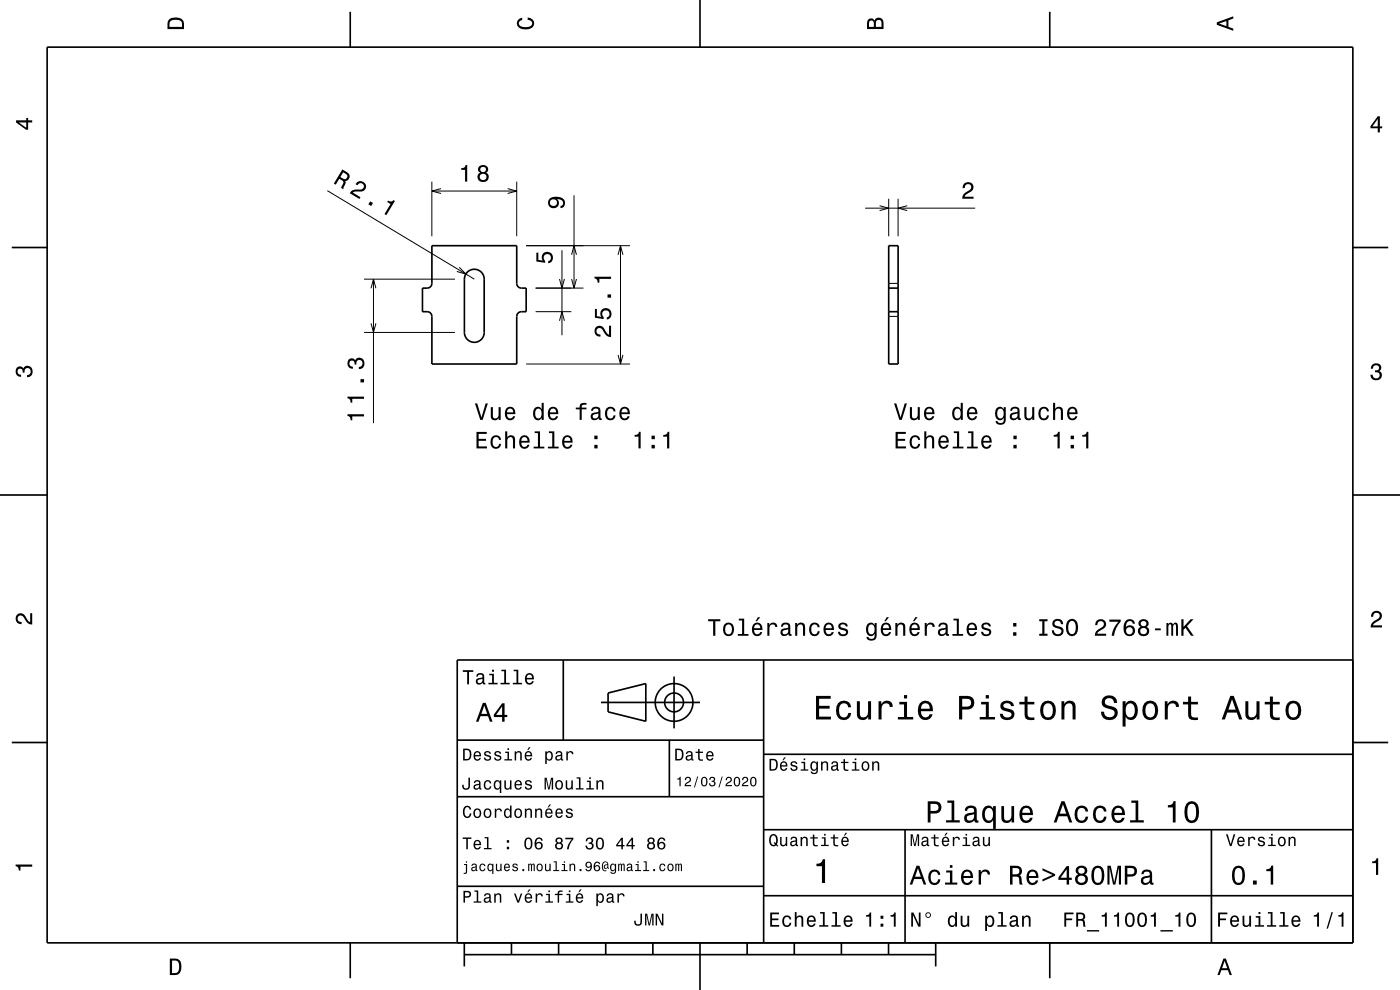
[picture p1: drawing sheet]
<svg xmlns="http://www.w3.org/2000/svg" width="297mm" height="210mm" viewBox="0 0 297 210" stroke-linecap="round" stroke-linejoin="round" font-family="sans-serif">
<g fill="none" stroke="#000" stroke-width=".21">
<path d="M91.6 38.5v11.6M109.6 38.5v11.6M69.5 40.4l31.1 18.8M77.2 59.2h19.3M79.2 59.2v30.6M91.6 40.5h18M93.6 40l-2 .5 2 .5M97.4 56.7l1.4 1.4-1.9-.5M107.7 40l1.9 .5-1.9 .5M111.6 52.1h22M118.7 59.2l.5 1.9 .5-1.9M119.2 53.1v18"/>
<path d="M121.3 59.2l.5 1.9 .5-1.9M121.3 54l.5-1.9 .5 1.9M121.8 41.4v19.7M131.1 54l.5-1.9 .6 1.9M131.6 52.1v25.1M183.5 44.2h23.4M186.6 43.6l1.9 .6-1.9 .5M188.5 42.2v7.9M190.5 42.2v7.9M192.5 43.6l-2 .6 2 .5M77.2 70.5h19.3M78.7 61.1l.5-1.9 .5 1.9"/>
<path d="M78.7 68.6l.5 1.9 .5-1.9M111.6 77.2h22M113.6 66.1h7.6M113.6 61.1h10.2M118.7 68l.5-1.9 .5 1.9M131.1 75.3l.5 1.9 .6-1.9M188.5 67.1h2M188.5 60.1h2"/>
</g>
<g fill="none" stroke="#000" stroke-width=".35">
<path d="M10 10h277v190h-277zM74.3 2.5v7.5M148.5 0v10M222.7 2.5v7.5M2.5 52.5h7.5M91.6 52.1h18l.1 8.3 .2 .4 .4 .3h1.3v5a1.85 1.85 0 0 0-1.7 .3l-.3 .7v10.1h-18v-10.3l-.2-.5-.5-.2-1.3-.1v-5a1.88 1.88 0 0 0 1.7-.2l.3-.8zM99.1 57.8a2.1 2.1 0 0 1 2.3-.5 2.1 2.1 0 0 1 1.3 1.9v11.3a2.1 2.1 0 0 1-2.1 2.1 2.1 2.1 0 0 1-2.1-2.1v-11.4l.2-.7zM188.5 52.1h2v25.1h-2zM287 52.5h7.5M188.5 66.1h2M188.5 61.1h2M0 105h10"/>
<path d="M287 105h10M119.5 140v17M162 140v60M287 140h-190v60M2.5 157.5h7.5M97 157h65M127.5 149h21M129 147l8-2v8l-8-2zM142 157v12M143 143.5v11M287 157.5h7.5M97 169h65"/>
<path d="M162 176h125M162 160h125M192 176v24M257 176v24M97 188h65M162 190h125M74.3 200v7.5M98.5 202.5h100M98.5 200v5M108.5 200v2.5M118.5 200v2.5M128.5 200v2.5"/>
<path d="M138.5 200v2.5M148.5 200v10M158.5 200v2.5M168.5 200v2.5M178.5 200v2.5M188.5 200v2.5M198.5 200v5M222.7 200v7.5"/>
<circle cx="143" cy="149" r="2"/>
<circle cx="143" cy="149" r="4"/>
</g>
<g fill="#000">
<path d="M36 4a2.18 2.18 0 0 0-.5 2.2h3.5v-1.2a1.43 1.43 0 0 0-1.7-1.3zM36.3 4.4a2.15 2.15 0 0 1 2.2 .3l.1 1h-2.6v-1z" fill-rule="evenodd"/>
<path d="M109.9 4.2l.9-.4v.4a.7 .7 0 0 0-.7 .5 .7 .7 0 0 0 .3 .8 1.7 1.7 0 0 0 2.5-.5 .9 .9 0 0 0-1-.8v-.5a1.24 1.24 0 0 1 1.4 1.1 1.24 1.24 0 0 1-1 1.4 2.22 2.22 0 0 1-2.5-.7l-.2-.5z" fill-rule="evenodd"/>
<path d="M184.2 4.2l-.3 .7v1.3h3.5v-1.3a.98 .98 0 0 0-.7-1.1 .98 .98 0 0 0-1.2 .6 .84 .84 0 0 0-1.3-.2zM184.5 4.5a.54 .54 0 0 1 .6-.1 .54 .54 0 0 1 .3 .6v.7h-1zM185.9 4.4a.62 .62 0 0 1 .8-.1 .62 .62 0 0 1 .3 .6v.8h-1.2z" fill-rule="evenodd"/>
<path d="M258.1 4.7v.6l3.5 1.2v-.4l-1-.4v-1.4l1-.4v-.4zM258.6 5l1.6-.5v1z" fill-rule="evenodd"/>
<path d="M3.4 25.5v.5l2.1 1.5h.5v-1.5h.8v-.5h-.8v-.5h-.4v.5zM4 26h1.6v1.1z" fill-rule="evenodd"/>
<path d="M72.6 35.9l-1.8 3 .4 .3 .8-1.3a.84 .84 0 0 1 .7 1.1l-.3 .9 .4 .2 .6-1.4-.2-.3a.97 .97 0 0 0 1-.8 .97 .97 0 0 0-.6-1.1zM72.8 36.6a1.08 1.08 0 0 1 .9 .8 .6 .6 0 0 1-.4 .6 .6 .6 0 0 1-.6-.2l-.5-.3z" fill-rule="evenodd"/>
<path d="M97.8 35.7v.3h.9v2.5h.4v-3.5h-.3a.77 .77 0 0 1-1 .7zM101.7 35.3a.83 .83 0 0 0 .2 1.3 1.11 1.11 0 0 0-.5 1.6 1.11 1.11 0 0 0 1.6 .3 1.03 1.03 0 0 0 .7-.9 1.03 1.03 0 0 0-.6-1 .89 .89 0 0 0 .4-1.1 .89 .89 0 0 0-1-.5zM101.8 37.6a.71 .71 0 0 1 1.4 0 .71 .71 0 0 1-1.4 0zM101.9 36a.6 .6 0 0 1 1.2 0 .6 .6 0 0 1-1.2 0z" fill-rule="evenodd"/>
<path d="M292.3 24.7l-1.6 2.1v.4h1.6v.9h.4v-.9h.5v-.4h-.5v-2.1zM292.3 25.2v1.6h-1.1z" fill-rule="evenodd"/>
<path d="M75.8 38.6l-.4 .5 .4 .2a.7 .7 0 0 1 .9-.4 .7 .7 0 0 1 .5 .8 .7 .7 0 0 1-.9 .5 1.8 1.8 0 0 0-2.1 .8l2 1.2 .3-.4-1.7-.9a2.22 2.22 0 0 1 1.9-.3 1.14 1.14 0 0 0 .9-1.6 1.14 1.14 0 0 0-1.8-.4zM78.5 42.7l-.4 .6 .6 .4 .4-.6zM82.3 42.5l-.1 .4 .6 .4-1.2 2.1 .4 .2 1.8-3-.3-.2a.77 .77 0 0 1-1.2 .1z" fill-rule="evenodd"/>
<path d="M113.8 53.6h.4v1.5l.9 .2a1.21 1.21 0 0 1 .6-1.8 1.21 1.21 0 0 1 1.7 .8 1.21 1.21 0 0 1-1.1 1.5v-.4a.79 .79 0 0 0 .5-1.1 .79 .79 0 0 0-1.1-.4 .79 .79 0 0 0-.3 1.2l.2 .2v.4l-1.8-.2z" fill-rule="evenodd"/>
<path d="M116.7 42.1a1.18 1.18 0 0 0-.3 1.5 1.18 1.18 0 0 0 1.5 .5 1.18 1.18 0 0 0 .6-1.5l-.3-.4a1.02 1.02 0 0 1 1.3 .9 .56 .56 0 0 1-.6 .6v.5a1.18 1.18 0 0 0 1-1.3 1.18 1.18 0 0 0-1.1-1.1 2.88 2.88 0 0 0-2.1 .3zM116.7 42.9a.74 .74 0 0 1 1.4 0 .74 .74 0 0 1-1.4 0z" fill-rule="evenodd"/>
<path d="M204.5 39a1.18 1.18 0 0 1 1.9 .2 1.18 1.18 0 0 1-.9 1.7l-.6 .4-.3 .4h1.9v.5h-2.4a1.8 1.8 0 0 1 1.4-1.8 .71 .71 0 0 0 .5-.8 .71 .71 0 0 0-.8-.6 .71 .71 0 0 0-.5 .9h-.5z" fill-rule="evenodd"/>
<path d="M126.4 69.4a1.2 1.2 0 0 0-.2 1.4 1.2 1.2 0 0 0 1.2 .6v-.4a.7 .7 0 0 1-.9-.6 .7 .7 0 0 1 .5-.8 .7 .7 0 0 1 .9 .5 1.8 1.8 0 0 0 1.7 1.4v-2.4h-.4v1.9a2.23 2.23 0 0 1-1.2-1.5 1.11 1.11 0 0 0-1.6-.1zM126.2 65.5v1.9l1.9 .3v-.4a.79 .79 0 0 1-.2-1.2 .79 .79 0 0 1 1.1 0 .79 .79 0 0 1 0 1.1l-.3 .1v.5a1.21 1.21 0 0 0 1.1-1.5 1.21 1.21 0 0 0-1.7-.8 1.21 1.21 0 0 0-.5 1.7l-1-.1v-1.6zM128.9 62.4v.7h.7v-.7zM126.1 58.7v.3a.77 .77 0 0 1 .7 1h.3v-.8h2.5v-.5z" fill-rule="evenodd"/>
<path d="M291.1 77.4a1.08 1.08 0 0 1 1.4-.2 1.08 1.08 0 0 1 .4 1.2l-.3 .3a1.06 1.06 0 0 1 .5 1.3 1.06 1.06 0 0 1-1.2 .7 1.1 1.1 0 0 1-1.2-1.2h.5a.71 .71 0 0 0 1 .8 .71 .71 0 0 0 .1-1.3h-.6v-.4a.61 .61 0 0 0 .8-.3 .61 .61 0 0 0-.2-.8 .61 .61 0 0 0-.9 .2l-.1 .5h-.5z" fill-rule="evenodd"/>
<path d="M3.6 78a.86 .86 0 0 1 1.4 .2 1.06 1.06 0 0 1 1.2-.6 1.06 1.06 0 0 1 .7 1.2 1.1 1.1 0 0 1-1.2 1.2v-.4a.71 .71 0 0 0 .8-1 .71 .71 0 0 0-1.3-.1v.6h-.4a.61 .61 0 0 0-.3-.8 .61 .61 0 0 0-.8 .2 .61 .61 0 0 0 .2 .8l.6 .2v.4a1.15 1.15 0 0 1-1.2-.6 1.15 1.15 0 0 1 .3-1.3z" fill-rule="evenodd"/>
<path d="M73.7 87.9v.3a.77 .77 0 0 1 .7 1h.3v-.9h2.5v-.4zM73.7 84.1v.4a.77 .77 0 0 1 .7 .9h.3v-.8h2.5v-.5zM76.5 80.4v.7h.7v-.7zM74 76.3a1.17 1.17 0 0 0-.2 1.2 1.17 1.17 0 0 0 1.1 .7v-.4a.62 .62 0 0 1-.8-.4 .62 .62 0 0 1 .3-.8 .62 .62 0 0 1 .8 .3v.4h.4a.72 .72 0 0 1 .5-.9 .72 .72 0 0 1 .9 .5 .72 .72 0 0 1-.5 .9h-.4v.5a1.18 1.18 0 0 0 1.2-1.5 1.18 1.18 0 0 0-1.8-.6l-.1 .2a.86 .86 0 0 0-1.4-.1z" fill-rule="evenodd"/>
<path d="M101.1 91.6v3.5h2.2v-.4h-1.8v-1.2h1.6v-.4h-1.6v-1.1h1.8v-.4zM104.4 92.7a1.53 1.53 0 0 0 .8 2.5 1.05 1.05 0 0 0 1.1-1h-.4a.67 .67 0 0 1-.7 .6 .67 .67 0 0 1-.7-.6 1.12 1.12 0 0 1 .7-1.5 .59 .59 0 0 1 .7 .6h.4a1.09 1.09 0 0 0-.8-1 1.09 1.09 0 0 0-1.1 .4zM107.2 91.5v3.6h.4v-1.5a.63 .63 0 0 1 .4-.8 .63 .63 0 0 1 .8 .3v2h.5v-1.8a.88 .88 0 0 0-.6-.9 .88 .88 0 0 0-1.1 .4v-1.3zM110.4 92.7a1.54 1.54 0 0 0 .8 2.5 1.06 1.06 0 0 0 1.1-.9h-.4l-.2 .4-.4 .1a.75 .75 0 0 1-.7-.9h1.8a1.16 1.16 0 0 0-.5-1.4 1.16 1.16 0 0 0-1.5 .2zM110.8 92.9a.66 .66 0 0 1 .8-.1 .66 .66 0 0 1 .3 .7h-1.3zM113.4 91.5v.4h.7v2.8h-.9v.4h2.3v-.4h-.9v-3.2zM116.5 91.5v.4h.7v2.8h-1v.4h2.3v-.4h-.9v-3.2zM119.5 92.7a1.54 1.54 0 0 0 .8 2.5 1.06 1.06 0 0 0 1.1-.9h-.4l-.2 .4-.4 .1a.75 .75 0 0 1-.7-.9h1.8a1.17 1.17 0 0 0-.5-1.4 1.17 1.17 0 0 0-1.5 .2zM119.9 92.9a.66 .66 0 0 1 .8-.1 .66 .66 0 0 1 .3 .7h-1.3zM126.1 94.4v.7h.7v-.7zM126.1 92.4v.8h.7v-.8z" fill-rule="evenodd"/>
<path d="M100.8 85.6l1.1 3.5h.5l1.1-3.5h-.5l-.9 2.9-.9-2.9zM104.1 86.4v1.7a.89 .89 0 0 0 .6 1 .89 .89 0 0 0 1.1-.4v.4h.4v-2.7h-.4v1.5a.65 .65 0 0 1-.4 .8 .65 .65 0 0 1-.8-.3v-2zM107.4 86.7a1.54 1.54 0 0 0 .8 2.5 1.06 1.06 0 0 0 1.1-.9h-.5l-.2 .3-.4 .2a.76 .76 0 0 1-.6-1h1.7a1.16 1.16 0 0 0-.5-1.3 1.16 1.16 0 0 0-1.4 .2zM107.7 86.9a.66 .66 0 0 1 .8-.2 .66 .66 0 0 1 .4 .8h-1.3zM113.4 86.7a1.58 1.58 0 0 0 .7 2.5l.5-.2 .3-.3v.4h.4v-3.6h-.4v1.3a.89 .89 0 0 0-1.5-.1zM113.7 86.9a.62 .62 0 0 1 .7-.2 .62 .62 0 0 1 .4 .6 1.11 1.11 0 0 1-.6 1.5 1.19 1.19 0 0 1-.5-1.9zM116.5 86.7a1.54 1.54 0 0 0 .8 2.5 1.05 1.05 0 0 0 1.1-.9h-.4l-.3 .3-.3 .2a.75 .75 0 0 1-.7-1h1.7a1.16 1.16 0 0 0-.4-1.3 1.16 1.16 0 0 0-1.5 .2zM116.9 86.9a.66 .66 0 0 1 .8-.2 .66 .66 0 0 1 .3 .8h-1.3zM122.1 86.5v.3h.9v2.3h.4v-2.3h1v-.3h-1v-.4l.4-.2h.6v-.4a1.03 1.03 0 0 0-1.4 .7v.3zM125.7 86.5l-.3 .7h.4a.55 .55 0 0 1 .7-.6 .55 .55 0 0 1 .4 .8h-.2a1 1 0 0 0-1.1 .3 1 1 0 0 0-.3 1 .94 .94 0 0 0 1.7 0l.1 .3 .6 .1v-.4h-.3v-1.6a1.02 1.02 0 0 0-.7-.8 1.02 1.02 0 0 0-1 .2zM125.8 88l1.1-.3a.77 .77 0 0 1-.2 .9 .77 .77 0 0 1-.8 .1l-.2-.4zM128.6 86.7a1.53 1.53 0 0 0 .9 2.5 1.05 1.05 0 0 0 1.1-1.1h-.4a.67 .67 0 0 1-.7 .7 .67 .67 0 0 1-.7-.6 1.12 1.12 0 0 1 .7-1.5 .6 .6 0 0 1 .6 .6h.5a1.09 1.09 0 0 0-.8-1 1.09 1.09 0 0 0-1.2 .4zM131.7 86.7a1.54 1.54 0 0 0 .8 2.5 1.05 1.05 0 0 0 1.1-.9h-.5l-.2 .3-.4 .2a.75 .75 0 0 1-.7-1h1.8a1.16 1.16 0 0 0-.5-1.3 1.16 1.16 0 0 0-1.4 .2zM132 86.9a.66 .66 0 0 1 .8-.2 .66 .66 0 0 1 .4 .8h-1.4z" fill-rule="evenodd"/>
<path d="M134.6 92.3v.3h.8v2.5h.5v-3.5h-.3a.77 .77 0 0 1-1 .7zM138.2 94.4v.7h.7v-.7zM138.2 92.4v.8h.7v-.8zM140.7 92.3v.3h.8v2.5h.5v-3.5h-.4a.77 .77 0 0 1-.9 .7z" fill-rule="evenodd"/>
<path d="M190 91.6v3.5h2.2v-.4h-1.7v-1.2h1.5v-.4h-1.5v-1.1h1.7v-.4zM193.3 92.7a1.53 1.53 0 0 0 .8 2.5 1.06 1.06 0 0 0 1.1-1h-.4a.67 .67 0 0 1-.6 .6 .67 .67 0 0 1-.7-.6 1.12 1.12 0 0 1 .6-1.5 .6 .6 0 0 1 .7 .6h.4a1.09 1.09 0 0 0-.8-1 1.09 1.09 0 0 0-1.1 .4zM196.1 91.5v3.6h.4v-1.5a.64 .64 0 0 1 .4-.8 .64 .64 0 0 1 .8 .3v2h.5v-1.8a.88 .88 0 0 0-.6-.9 .88 .88 0 0 0-1.1 .4v-1.3zM199.3 92.7a1.54 1.54 0 0 0 .8 2.5 1.06 1.06 0 0 0 1.1-.9h-.4l-.2 .4-.4 .1a.76 .76 0 0 1-.7-.9h1.8a1.16 1.16 0 0 0-.5-1.4 1.16 1.16 0 0 0-1.5 .2zM199.7 92.9a.66 .66 0 0 1 .8-.1 .66 .66 0 0 1 .3 .7h-1.3zM202.3 91.5v.4h.7v2.8h-.9v.4h2.3v-.4h-.9v-3.2zM205.4 91.5v.4h.7v2.8h-.9v.4h2.2v-.4h-.9v-3.2zM208.5 92.7a1.54 1.54 0 0 0 .8 2.5 1.05 1.05 0 0 0 1-.9h-.4l-.2 .4-.4 .1a.75 .75 0 0 1-.7-.9h1.8a1.16 1.16 0 0 0-.5-1.4 1.16 1.16 0 0 0-1.4 .2zM208.8 92.9a.66 .66 0 0 1 .8-.1 .66 .66 0 0 1 .3 .7h-1.3zM215 94.4v.7h.7v-.7zM215 92.4v.8h.7v-.8z" fill-rule="evenodd"/>
<path d="M189.7 85.6l1.1 3.5h.5l1.1-3.5h-.5l-.9 2.9-.9-2.9zM193 86.4v1.7a.89 .89 0 0 0 .6 1 .89 .89 0 0 0 1.1-.4v.4h.4v-2.7h-.4v1.5a.65 .65 0 0 1-.4 .8 .65 .65 0 0 1-.8-.3v-2zM196.3 86.7a1.54 1.54 0 0 0 .8 2.5 1.06 1.06 0 0 0 1.1-.9h-.4l-.3 .3-.3 .2a.75 .75 0 0 1-.7-1h1.7a1.17 1.17 0 0 0-.4-1.3 1.17 1.17 0 0 0-1.5 .2zM196.7 86.9a.66 .66 0 0 1 .8-.2 .66 .66 0 0 1 .3 .8h-1.3zM202.3 86.7a1.57 1.57 0 0 0 .7 2.5l.5-.2 .3-.3v.4h.5v-3.6h-.5v1.3a.89 .89 0 0 0-1.5-.1zM202.6 86.9a.62 .62 0 0 1 .7-.2 .62 .62 0 0 1 .5 .6 1.11 1.11 0 0 1-.7 1.5 1.19 1.19 0 0 1-.5-1.9zM205.4 86.7a1.54 1.54 0 0 0 .8 2.5 1.06 1.06 0 0 0 1.1-.9h-.4l-.3 .3-.3 .2a.76 .76 0 0 1-.7-1h1.7a1.17 1.17 0 0 0-.4-1.3 1.17 1.17 0 0 0-1.5 .2zM205.8 86.9a.66 .66 0 0 1 .8-.2 .66 .66 0 0 1 .3 .8h-1.3zM211.4 86.7a1.57 1.57 0 0 0 .7 2.5l.5-.2 .3-.3a.73 .73 0 0 1-.3 1 .73 .73 0 0 1-1-.4h-.4a1.1 1.1 0 0 0 1.3 .9 1.1 1.1 0 0 0 .9-1.2v-2.6h-.5v.4l-.3-.4a.89 .89 0 0 0-1.2 .3zM211.7 86.9a.63 .63 0 0 1 .7-.2 .63 .63 0 0 1 .5 .6 1.1 1.1 0 0 1-.7 1.5 1.19 1.19 0 0 1-.5-1.9zM214.6 86.5l-.3 .7h.4a.55 .55 0 0 1 .7-.6 .55 .55 0 0 1 .4 .8h-.2a1 1 0 0 0-1.1 .3 1 1 0 0 0-.2 1 .94 .94 0 0 0 1.6 0l.1 .3 .6 .1v-.4h-.3v-1.6a1.02 1.02 0 0 0-1.7-.6zM214.7 88l1.2-.3a.77 .77 0 0 1-.2 .9 .77 .77 0 0 1-.9 .1zM217.3 86.4v1.7a.89 .89 0 0 0 .6 1 .89 .89 0 0 0 1.1-.4v.4h.4v-2.7h-.4v1.5a.65 .65 0 0 1-.4 .8 .65 .65 0 0 1-.8-.3v-2zM220.6 86.7a1.53 1.53 0 0 0 .8 2.5 1.05 1.05 0 0 0 1.1-1.1h-.4a.67 .67 0 0 1-.6 .7 .67 .67 0 0 1-.7-.6 1.12 1.12 0 0 1 .6-1.5 .6 .6 0 0 1 .7 .6h.4a1.09 1.09 0 0 0-.7-1 1.09 1.09 0 0 0-1.2 .4zM223.4 85.5v3.6h.4v-1.6a.63 .63 0 0 1 .4-.8 .63 .63 0 0 1 .8 .4l.1 2h.4v-1.8a.88 .88 0 0 0-.6-1 .88 .88 0 0 0-1.1 .5v-1.3zM226.7 86.7a1.54 1.54 0 0 0 .8 2.5 1.06 1.06 0 0 0 1.1-.9h-.5l-.2 .3-.4 .2a.75 .75 0 0 1-.7-1h1.8a1.17 1.17 0 0 0-.5-1.3 1.17 1.17 0 0 0-1.4 .2zM227 86.9a.66 .66 0 0 1 .8-.2 .66 .66 0 0 1 .3 .8h-1.3z" fill-rule="evenodd"/>
<path d="M223.5 92.3v.3h.9v2.5h.4v-3.5h-.3a.77 .77 0 0 1-1 .7zM227.1 94.4v.7h.7v-.7zM227.1 92.4v.8h.7v-.8zM229.6 92.3v.3h.8v2.5h.5v-3.5h-.4a.77 .77 0 0 1-.9 .7z" fill-rule="evenodd"/>
<path d="M3.6 130.4a1.22 1.22 0 0 1 2 .7l.4 .6 .4 .3v-1.9h.4v2.4a1.8 1.8 0 0 1-1.7-1.4 .71 .71 0 0 0-.9-.5 .71 .71 0 0 0-.5 .8 .71 .71 0 0 0 .9 .5v.5a1.18 1.18 0 0 1-1.2-.7 1.18 1.18 0 0 1 .2-1.3z" fill-rule="evenodd"/>
<path d="M150.2 131.4v.4h1.1v3.1h.5v-3.1h1v-.4zM153.7 132.4a1.53 1.53 0 0 0 .9 2.6 1.48 1.48 0 0 0 1.1-1.5 1.48 1.48 0 0 0-1.1-1.4l-.5 .1zM154 132.7a.67 .67 0 0 1 .7-.2 .67 .67 0 0 1 .5 .5 1.11 1.11 0 0 1-.6 1.6 1.17 1.17 0 0 1-.6-1.9zM156.7 131.2v.4h.7v2.9h-.9v.4h2.3v-.4h-.9v-3.3zM160.8 130.9l-.5 .9h.3l.7-.9zM159.8 132.4a1.54 1.54 0 0 0 .8 2.6 1.06 1.06 0 0 0 1.1-.9h-.4l-.3 .3-.3 .2a.76 .76 0 0 1-.7-1h1.7a1.16 1.16 0 0 0-.4-1.3 1.16 1.16 0 0 0-1.5 .1zM160.2 132.7a.66 .66 0 0 1 .8-.2 .66 .66 0 0 1 .3 .8h-1.3zM162.8 132.2v2.7h.4v-1.6a.66 .66 0 0 1 .4-.8 .66 .66 0 0 1 .8 .3l.1 .2h.4a.89 .89 0 0 0-.7-.9 .89 .89 0 0 0-1 .5v-.4zM165.9 132.3l-.2 .6h.4a.55 .55 0 0 1 .7-.5 .55 .55 0 0 1 .3 .8h-.2a1 1 0 0 0-1 .2 1 1 0 0 0-.3 1.1 .93 .93 0 0 0 1.7 0l.1 .3 .5 .1v-.4h-.2v-1.6a1.02 1.02 0 0 0-1.8-.6zM166.1 133.8l1.1-.3a.77 .77 0 0 1-.2 .9 .77 .77 0 0 1-.9 0zM168.7 132.2v2.7h.4v-1.6a.63 .63 0 0 1 .6-.9 .63 .63 0 0 1 .6 .8v1.7h.5v-1.8a.89 .89 0 0 0-.6-1 .89 .89 0 0 0-1.1 .5v-.4zM172 132.4a1.53 1.53 0 0 0 .8 2.6 1.06 1.06 0 0 0 1.1-1.1h-.4a.67 .67 0 0 1-.7 .7 .67 .67 0 0 1-.7-.6 1.12 1.12 0 0 1 .7-1.6 .59 .59 0 0 1 .7 .6h.4a1.09 1.09 0 0 0-.8-.9 1.09 1.09 0 0 0-1.1 .3zM175 132.4a1.54 1.54 0 0 0 .8 2.6 1.06 1.06 0 0 0 1.1-.9h-.5l-.2 .3-.4 .2a.76 .76 0 0 1-.6-1h1.7a1.16 1.16 0 0 0-.5-1.3 1.16 1.16 0 0 0-1.4 .1zM175.3 132.7a.66 .66 0 0 1 .8-.2 .66 .66 0 0 1 .4 .8h-1.3zM178.1 132.3a.75 .75 0 0 0-.2 .8 .75 .75 0 0 0 .7 .5l.9 .4a.63 .63 0 0 1-.6 .6 .63 .63 0 0 1-.7-.6h-.4a1.07 1.07 0 0 0 1.2 .9 1.07 1.07 0 0 0 .9-1.2l-.4-.3-1.1-.3a.54 .54 0 0 1 .4-.7 .54 .54 0 0 1 .6 .5h.5a1.03 1.03 0 0 0-.7-.9 1.03 1.03 0 0 0-1.1 .3zM184 132.4a1.58 1.58 0 0 0 .8 2.6l.4-.2 .4-.4a.73 .73 0 0 1-.4 1 .73 .73 0 0 1-1-.3h-.4a1.1 1.1 0 0 0 1.3 .8 1.1 1.1 0 0 0 .9-1.2v-2.5h-.4v.4l-.4-.4a.91 .91 0 0 0-1.2 .2zM184.3 132.7a.63 .63 0 0 1 .7-.2 .63 .63 0 0 1 .5 .6 1.11 1.11 0 0 1-.7 1.5 1.2 1.2 0 0 1-.5-1.9zM188.1 130.9l-.5 .9h.3l.7-.9zM187.1 132.4a1.54 1.54 0 0 0 .8 2.6 1.07 1.07 0 0 0 1.1-.9h-.4l-.2 .3-.4 .2a.76 .76 0 0 1-.7-1h1.8a1.17 1.17 0 0 0-.5-1.3 1.17 1.17 0 0 0-1.5 .1zM187.5 132.7a.66 .66 0 0 1 .8-.2 .66 .66 0 0 1 .3 .8h-1.3zM189.9 132.2v2.7h.5v-1.6a.63 .63 0 0 1 .4-.8 .63 .63 0 0 1 .8 .4v2h.4v-1.8a.89 .89 0 0 0-.6-1 .89 .89 0 0 0-1 .5v-.4zM194.2 130.9l-.5 .9h.3l.7-.9zM193.2 132.4a1.55 1.55 0 0 0 .8 2.6 1.07 1.07 0 0 0 1.1-.9h-.4l-.3 .3-.3 .2a.76 .76 0 0 1-.7-1h1.7a1.17 1.17 0 0 0-.4-1.3 1.17 1.17 0 0 0-1.5 .1zM193.6 132.7a.66 .66 0 0 1 .8-.2 .66 .66 0 0 1 .3 .8h-1.3zM196.2 132.2v2.7h.4v-1.6a.66 .66 0 0 1 .4-.8 .66 .66 0 0 1 .8 .3l.1 .2h.4a.89 .89 0 0 0-.7-.9 .89 .89 0 0 0-1 .5v-.4zM199.3 132.3l-.2 .6h.4a.55 .55 0 0 1 .6-.5 .55 .55 0 0 1 .4 .8h-.2a1 1 0 0 0-1 .2 1 1 0 0 0-.3 1.1 .93 .93 0 0 0 1.7 0l.1 .3 .5 .1v-.4h-.2v-1.6a1.02 1.02 0 0 0-.7-.8 1.02 1.02 0 0 0-1.1 .2zM199.5 133.8l1.1-.3a.77 .77 0 0 1-.2 .9 .77 .77 0 0 1-.9 0l-.1-.3zM202.3 131.2v.4h.7v2.9h-.9v.4h2.2v-.4h-.9v-3.3zM205.4 132.4a1.54 1.54 0 0 0 .8 2.6 1.06 1.06 0 0 0 1-.9h-.4l-.2 .3-.4 .2a.76 .76 0 0 1-.7-1h1.8a1.16 1.16 0 0 0-.5-1.3 1.16 1.16 0 0 0-1.4 .1zM205.7 132.7a.66 .66 0 0 1 .8-.2 .66 .66 0 0 1 .3 .8h-1.3zM208.4 132.3a.75 .75 0 0 0-.2 .8 .75 .75 0 0 0 .7 .5l.9 .4a.63 .63 0 0 1-.6 .6 .63 .63 0 0 1-.6-.6h-.5a1.07 1.07 0 0 0 1.2 .9 1.07 1.07 0 0 0 .9-1.2l-.4-.3-1.1-.3a.54 .54 0 0 1 .5-.7 .54 .54 0 0 1 .6 .5h.4a1.03 1.03 0 0 0-.7-.9 1.03 1.03 0 0 0-1.1 .3zM214.9 134.1v.8h.7v-.8zM214.9 132.2v.7h.7v-.7zM220.5 131.4v.4h.6v2.6h-.6v.5h1.7v-.5h-.6v-2.6h.6v-.4zM223.5 131.6a.96 .96 0 0 0-.2 1 .96 .96 0 0 0 .9 .6 .77 .77 0 0 1 .9 1 .83 .83 0 0 1-.9 .3 .83 .83 0 0 1-.6-.8h-.5a1.21 1.21 0 0 0 1.5 1.3 1.21 1.21 0 0 0 .8-1.8l-.8-.3a.71 .71 0 0 1-.9-.7 .7 .7 0 0 1 .8-.5 .7 .7 0 0 1 .6 .7h.4a1.16 1.16 0 0 0-.7-1.1 1.16 1.16 0 0 0-1.3 .3zM226.5 131.7a2.53 2.53 0 0 0 .4 3.1 1.21 1.21 0 0 0 1.7-.9 1.93 1.93 0 0 0-.9-2.6l-.8 .1zM227.1 131.8l.3-.1a1.7 1.7 0 0 1 .3 2.7l-.3 .1a1.69 1.69 0 0 1-.3-2.7zM232.7 131.7l-.4 .9h.5a.71 .71 0 0 1 .5-.8 .71 .71 0 0 1 .9 .5 .71 .71 0 0 1-.5 .8 1.8 1.8 0 0 0-1.4 1.8h2.4v-.5h-1.9a2.23 2.23 0 0 1 1.4-1.1 1.13 1.13 0 0 0 .1-1.7 1.13 1.13 0 0 0-1.6 .1zM235.3 131.4v.5h2a5.2 5.2 0 0 0-1.5 3h.5a5.3 5.3 0 0 1 1.4-3v-.5zM238.9 131.6a2.39 2.39 0 0 0 .2 3.3 1.16 1.16 0 0 0 1.5-.4 1.16 1.16 0 0 0-.2-1.5 1.16 1.16 0 0 0-1.6 0 1.02 1.02 0 0 1 .9-1.3 .58 .58 0 0 1 .6 .6h.5a1.12 1.12 0 0 0-.8-.9 1.12 1.12 0 0 0-1.1 .2zM238.8 133.8a.75 .75 0 0 1 1.5 0 .75 .75 0 0 1-1.5 0zM241.8 131.6a.83 .83 0 0 0 .2 1.4 1.11 1.11 0 0 0-.5 1.5 1.11 1.11 0 0 0 1.6 .4 1.03 1.03 0 0 0 .7-.9 1.03 1.03 0 0 0-.6-1 .89 .89 0 0 0 .4-1.1 .89 .89 0 0 0-1-.6zM241.9 133.9a.71 .71 0 0 1 1.4 0 .71 .71 0 0 1-1.4 0zM242 132.3a.6 .6 0 0 1 1.2 0 .6 .6 0 0 1-1.2 0zM245 133.3v.4h1.2v-.4zM247.4 132.2v2.7h.5v-2.1l.2-.3h.2l.2 .2v2.2h.4v-2.1l.3-.4 .2 .2 .1 .4v1.9h.4v-1.9a.69 .69 0 0 0-.5-.9l-.6 .3-.2-.2-.3-.1-.5 .3v-.2zM250.6 131.4v3.5h.5v-1.3l.4-.4 1.2 1.7h.5l-1.4-2.1 1.4-1.4h-.6l-1.5 1.6v-1.6z" fill-rule="evenodd"/>
<path d="M291.2 129.9a1.18 1.18 0 0 1 1.9 .3 1.18 1.18 0 0 1-1 1.7l-.5 .3-.3 .5h1.9v.4h-2.4a1.8 1.8 0 0 1 1.4-1.8 .71 .71 0 0 0 .5-.8 .71 .71 0 0 0-.9-.5 .71 .71 0 0 0-.5 .8h-.4z" fill-rule="evenodd"/>
<path d="M98.2 158.8v2.5h.9a1.37 1.37 0 0 0 .7-2.2 1.56 1.56 0 0 0-1.6-.3zM98.6 159.1a.98 .98 0 0 1 1.1 .7 .98 .98 0 0 1-.6 1.2h-.5zM100.7 159.6a1.04 1.04 0 0 0-.2 1.2 1.04 1.04 0 0 0 1 .5l.5-.5h-.3l-.4 .3a.54 .54 0 0 1-.5-.7h1.3a.83 .83 0 0 0-.4-.9 .83 .83 0 0 0-1 .1zM100.9 159.7l.2-.1a.47 .47 0 0 1 .5 .1 .47 .47 0 0 1 .1 .5h-.9zM102.9 159.5l-.2 .1a.69 .69 0 0 0 .9 .9l.2 .1a.43 .43 0 0 1-.4 .5 .43 .43 0 0 1-.4-.4h-.3a.74 .74 0 0 0 .9 .7 .74 .74 0 0 0 .5-1l-1-.4a.38 .38 0 0 1 .3-.5 .38 .38 0 0 1 .4 .4h.3a.78 .78 0 0 0-1.2-.4zM105.1 159.5l-.2 .1a.69 .69 0 0 0 .9 .9l.2 .1a.43 .43 0 0 1-.4 .5 .43 .43 0 0 1-.5-.4h-.3a.74 .74 0 0 0 .9 .7 .74 .74 0 0 0 .5-1l-.9-.4a.38 .38 0 0 1 .3-.5 .38 .38 0 0 1 .4 .4h.3a.77 .77 0 0 0-1.2-.4zM107.2 159.4v.3h.5v1.3h-.7v.3h1.6v-.3h-.6v-1.6zM107.7 158.7v.4h.3v-.4zM109.2 159.4v1.9h.3v-1.1a.45 .45 0 0 1 .4-.6 .45 .45 0 0 1 .5 .5v1.2h.3v-1.3a.63 .63 0 0 0-.5-.7 .63 .63 0 0 0-.7 .4v-.3zM112.2 158.5l-.4 .6h.3l.5-.6zM111.5 159.6a1.04 1.04 0 0 0-.2 1.2 1.04 1.04 0 0 0 1.1 .5l.5-.5h-.3l-.5 .3a.54 .54 0 0 1-.5-.7h1.3a.83 .83 0 0 0-.4-.9 .83 .83 0 0 0-1 .1zM111.8 159.7l.1-.1a.48 .48 0 0 1 .5 .1 .48 .48 0 0 1 .2 .5h-1zM115.7 159.4v2.7h.3v-1.1a.66 .66 0 0 0 .7 .4 .66 .66 0 0 0 .5-.6 .91 .91 0 0 0 0-1.1 .91 .91 0 0 0-1-.3l-.2 .3v-.3zM116.1 159.8a.45 .45 0 0 1 .5-.2 .45 .45 0 0 1 .3 .4 .65 .65 0 0 1 .1 .8 .65 .65 0 0 1-.7 .2 .98 .98 0 0 1-.2-1.2zM118.1 159.5l-.2 .4h.3a.39 .39 0 0 1 .4-.3 .39 .39 0 0 1 .3 .5h-.1a.65 .65 0 0 0-1 .4 .65 .65 0 0 0 .6 .9l.6-.3 .1 .2h.4v-.2l-.2-.1v-1.1a.72 .72 0 0 0-.5-.6 .72 .72 0 0 0-.7 .2zM118.2 160.6l.8-.3a.55 .55 0 0 1-.2 .7 .55 .55 0 0 1-.6 0zM120.1 159.4v1.9h.4v-1.1a.47 .47 0 0 1 .2-.6 .47 .47 0 0 1 .6 .2v.2h.4a.64 .64 0 0 0-.5-.7 .64 .64 0 0 0-.8 .4v-.3z" fill-rule="evenodd"/>
<path d="M98.2 142.2v.3h.9v2.7h.4v-2.7h.9v-.3zM101.3 143l-.3 .5h.4a.47 .47 0 0 1 .5-.4 .47 .47 0 0 1 .4 .6l-.2 .1a.84 .84 0 0 0-1 .2 .84 .84 0 0 0 0 1.1 .9 .9 0 0 0 1.3-.2l.1 .2 .5 .1v-.3l-.3-.1v-1.3a.87 .87 0 0 0-1.4-.5zM101.4 144.3l.9-.3a.66 .66 0 0 1-.1 .7 .66 .66 0 0 1-.8 .1zM103.8 142.9v.3h.6v1.6h-.8v.4h2v-.4h-.8v-1.9zM104.4 142.1v.4h.4v-.4zM106.4 142.1v.3h.6v2.4h-.8v.4h1.9v-.4h-.7v-2.7zM109 142.1v.3h.6v2.4h-.8v.4h1.9v-.4h-.7v-2.7zM111.6 143.1a1.32 1.32 0 0 0 .7 2.1 .9 .9 0 0 0 .9-.7h-.3l-.2 .3-.4 .1a.65 .65 0 0 1-.6-.8h1.6a1 1 0 0 0-.4-1.2 1 1 0 0 0-1.3 .2zM111.9 143.3a.57 .57 0 0 1 .7-.1 .57 .57 0 0 1 .3 .6h-1.2z" fill-rule="evenodd"/>
<path d="M102.4 149.1l-1.4 4h.5l.4-1.2h1.6l.4 1.2h.6l-1.5-4zM102.7 149.7l.7 1.7h-1.3zM106.5 149.2l-1.7 2.4v.5h1.7v1h.5v-1h.6v-.5h-.6v-2.4zM106.5 149.9v1.7h-1.3z" fill-rule="evenodd"/>
<path d="M143.2 158.8v2.5h.9a1.37 1.37 0 0 0 .7-2.2 1.56 1.56 0 0 0-1.6-.3zM143.6 159.1a.98 .98 0 0 1 1.1 .7 .98 .98 0 0 1-.6 1.2h-.5zM145.7 159.5l-.2 .4h.3a.39 .39 0 0 1 .5-.3 .39 .39 0 0 1 .3 .5h-.2a.65 .65 0 0 0-.9 .4 .65 .65 0 0 0 .5 .9l.7-.3v.2h.4v-.2l-.1-.1-.1-1.1a.73 .73 0 0 0-.4-.6 .73 .73 0 0 0-.8 .2zM145.8 160.6l.8-.3a.55 .55 0 0 1-.1 .7 .55 .55 0 0 1-.7 0zM148.1 158.9v.5h-.5v.3h.5v1.3a.75 .75 0 0 0 1 .4v-.3a.48 .48 0 0 1-.7-.3v-1.1h.7v-.3h-.7v-.5zM150 159.6a1.04 1.04 0 0 0-.2 1.2 1.04 1.04 0 0 0 1.1 .5l.5-.5h-.4l-.4 .3a.54 .54 0 0 1-.5-.7h1.3a.83 .83 0 0 0-.4-.9 .83 .83 0 0 0-1 .1zM150.3 159.7l.1-.1a.48 .48 0 0 1 .5 .1 .48 .48 0 0 1 .2 .5h-1z" fill-rule="evenodd"/>
<path d="M173.1 147.6v5h3.2v-.6h-2.5v-1.7h2.2v-.6h-2.2v-1.5h2.4v-.6zM177.8 149.2a2.59 2.59 0 0 0 .5 3.4 1.58 1.58 0 0 0 2.3-1.4h-.6a.95 .95 0 0 1-.9 1 .95 .95 0 0 1-1-.9 1.59 1.59 0 0 1 .9-2.1 .85 .85 0 0 1 .9 .8h.7a1.56 1.56 0 0 0-1.1-1.3 1.56 1.56 0 0 0-1.7 .5zM181.8 148.8v2.5a1.27 1.27 0 0 0 .9 1.4 1.27 1.27 0 0 0 1.5-.7v.6h.6v-3.8h-.6v2.2a.92 .92 0 0 1-.6 1.1 .92 .92 0 0 1-1.2-.4v-2.9zM186.4 148.8v3.8h.6v-2.2a.95 .95 0 0 1 .5-1.1 .95 .95 0 0 1 1.2 .3l.1 .4h.6a1.28 1.28 0 0 0-1-1.4 1.28 1.28 0 0 0-1.4 .8v-.6zM190.8 148.9v.5h1v2.7h-1.3v.5h3.2v-.5h-1.3v-3.2zM191.8 147.4v.8h.6v-.8zM195.1 149.2a2.62 2.62 0 0 0 .5 3.4 1.57 1.57 0 0 0 2.2-1.1h-.6l-.3 .5-.5 .2a1.08 1.08 0 0 1-1-1.3h2.5a1.66 1.66 0 0 0-.7-2 1.66 1.66 0 0 0-2.1 .3zM195.6 149.5a.94 .94 0 0 1 1.2-.2 .94 .94 0 0 1 .5 1h-1.9zM203.5 147.6v5h.6v-2.1h.8a1.47 1.47 0 0 0 1.8-1.2 1.47 1.47 0 0 0-1.5-1.7zM204.1 148.2a1.6 1.6 0 0 1 1.8 .5 .86 .86 0 0 1 0 .9 .86 .86 0 0 1-.9 .3h-.9zM208.1 148.9v.5h1v2.7h-1.3v.5h3.3v-.5h-1.3v-3.2zM209.1 147.4v.8h.7v-.8zM212.6 148.9a1.08 1.08 0 0 0-.3 1.2 1.08 1.08 0 0 0 1 .7l1.1 .4a.57 .57 0 0 1 .2 .6 .57 .57 0 0 1-.5 .4 .96 .96 0 0 1-1.4-.8h-.6a1.6 1.6 0 0 0 1.3 1.4 1.6 1.6 0 0 0 1.7-.8 1.13 1.13 0 0 0-1-1.6l-1.1-.3-.2-.4a.87 .87 0 0 1 .9-.5 .87 .87 0 0 1 .8 .6h.6a1.41 1.41 0 0 0-2.1-1.1zM217.4 147.8v1.1h-1.1v.5h1.1v2.6l.2 .4 .4 .3h1.4v-.5a.97 .97 0 0 1-1.4-.5v-2.3h1.4v-.5h-1.4v-1.1zM221.1 149.2a2.56 2.56 0 0 0 .5 3.4 1.72 1.72 0 0 0 1.8-.2 1.72 1.72 0 0 0 .6-1.7 1.7 1.7 0 0 0-.9-1.9 1.7 1.7 0 0 0-2 .4zM221.6 149.6a.96 .96 0 0 1 1-.4 .96 .96 0 0 1 .7 .8 1.59 1.59 0 0 1-1 2.2 1.19 1.19 0 0 1-1-1.5zM225.2 148.8v3.8h.6v-2.2a.97 .97 0 0 1 .5-1.1 .97 .97 0 0 1 1.1 .2l.1 .7v2.4h.7v-2.5a1.27 1.27 0 0 0-.9-1.4 1.27 1.27 0 0 0-1.5 .6v-.5zM234.1 147.9a1.38 1.38 0 0 0-.3 1.5 1.38 1.38 0 0 0 1.3 .9 1.25 1.25 0 0 1 1.4 .9 1.15 1.15 0 0 1-1.3 .9 1.15 1.15 0 0 1-1-1.1h-.7a1.8 1.8 0 0 0 1.7 1.8 1.8 1.8 0 0 0 1.9-1.6 1.46 1.46 0 0 0-1.5-1.4l-.6-.2a.83 .83 0 0 1-.5-1.1 .83 .83 0 0 1 1.2-.3l.5 .5 .1 .4h.7a1.67 1.67 0 0 0-1-1.6 1.67 1.67 0 0 0-1.9 .4zM238.2 148.8v5.3h.6v-2.1a1.32 1.32 0 0 0 1.4 .7 1.32 1.32 0 0 0 1.1-1.1 2.43 2.43 0 0 0-.8-2.8 1.21 1.21 0 0 0-1.7 .5v-.5zM239.1 149.6a.9 .9 0 0 1 .9-.4 .9 .9 0 0 1 .7 .8 1.61 1.61 0 0 1-.9 2.2 1.18 1.18 0 0 1-1-1.5zM242.8 149.2a2.56 2.56 0 0 0 .5 3.4 1.72 1.72 0 0 0 1.8-.2 1.72 1.72 0 0 0 .6-1.7 1.7 1.7 0 0 0-.9-1.9 1.7 1.7 0 0 0-2 .4zM243.3 149.6a.96 .96 0 0 1 1-.4 .96 .96 0 0 1 .7 .8 1.59 1.59 0 0 1-1 2.2 1.19 1.19 0 0 1-1-1.5zM247.1 148.8v3.8h.6v-2.2a.95 .95 0 0 1 .5-1.1 .95 .95 0 0 1 1.2 .3l.1 .4h.6a1.28 1.28 0 0 0-1-1.4 1.28 1.28 0 0 0-1.4 .8v-.6zM252 147.8v1.1h-1v.5h1l.1 2.6 .2 .4 .4 .3h1.4v-.5a.97 .97 0 0 1-1.4-.5v-2.3h1.4v-.5h-1.4v-1.1zM261 147.6l-1.8 5h.6l.6-1.4h2l.5 1.4h.7l-1.9-5zM261.4 148.3l.7 2.2h-1.5zM264.2 148.8v2.5a1.27 1.27 0 0 0 .9 1.4 1.27 1.27 0 0 0 1.5-.7v.6h.6v-3.8h-.6v2.2a.92 .92 0 0 1-.6 1.1 .92 .92 0 0 1-1.1-.4l-.1-2.9zM269.4 147.8v1.1h-1.1v.5h1.1v2.6l.2 .4 .4 .3 .7 .1 .8-.1v-.5a.97 .97 0 0 1-1.4-.5l-.1-2.3h1.5v-.5h-1.5v-1.1zM273.1 149.2a2.56 2.56 0 0 0 .6 3.4 1.72 1.72 0 0 0 1.8-.2 1.72 1.72 0 0 0 .6-1.7 1.7 1.7 0 0 0-.9-1.9 1.7 1.7 0 0 0-2.1 .4zM273.6 149.6a.96 .96 0 0 1 1-.4 .96 .96 0 0 1 .7 .8 1.59 1.59 0 0 1-.9 2.2 1.19 1.19 0 0 1-1.1-1.5z" fill-rule="evenodd"/>
<path d="M99.4 165v1.6a.53 .53 0 0 1-.6 .6 .53 .53 0 0 1-.4-.7h-.3a.84 .84 0 0 0 .7 1.1 .84 .84 0 0 0 .9-.9v-1.7zM100.7 165.6l-.2 .5h.3a.39 .39 0 0 1 .5-.4 .39 .39 0 0 1 .3 .6h-.2a.65 .65 0 0 0-.9 .4 .65 .65 0 0 0 .5 .8l.7-.3v.2l.4 .1v-.3h-.1l-.1-1.1a.73 .73 0 0 0-.4-.6 .73 .73 0 0 0-.8 .1zM100.8 166.7l.8-.2a.55 .55 0 0 1-.1 .6 .55 .55 0 0 1-.7 .1zM102.8 165.7a1.04 1.04 0 0 0-.1 1.2 1.04 1.04 0 0 0 1 .6l.5-.4v-.3h-.3l-.3 .4a.73 .73 0 0 1-.7-.7 .73 .73 0 0 1 .7-.7l.3 .4h.3a.78 .78 0 0 0-.5-.7 .78 .78 0 0 0-.9 .2zM104.9 165.7a1.07 1.07 0 0 0-.2 1.2 1.07 1.07 0 0 0 .9 .6l.4-.3v1h.3v-2.7h-.3v.3l-.2-.2a.65 .65 0 0 0-.9 .1zM105.2 165.9a.44 .44 0 0 1 .5-.1 .44 .44 0 0 1 .3 .4 .65 .65 0 0 1 0 .7 .65 .65 0 0 1-.7 .3 .98 .98 0 0 1-.1-1.3zM107 165.5v1.3a.63 .63 0 0 0 .4 .7 .63 .63 0 0 0 .8-.3v.3h.3v-2h-.3v1.2a.46 .46 0 0 1-.3 .5 .46 .46 0 0 1-.6-.2v-1.5zM109.3 165.7a1.04 1.04 0 0 0-.1 1.2 1.04 1.04 0 0 0 1 .6l.5-.6h-.3l-.4 .4a.54 .54 0 0 1-.5-.7h1.2a.83 .83 0 0 0-.3-1 .83 .83 0 0 0-1.1 .1zM109.6 165.9l.1-.1a.47 .47 0 0 1 .5 .1 .47 .47 0 0 1 .2 .4h-.9zM111.6 165.6l-.2 .2a.69 .69 0 0 0 .9 .9l.2 .1a.43 .43 0 0 1-.4 .5 .43 .43 0 0 1-.5-.4h-.3a.74 .74 0 0 0 .9 .7 .74 .74 0 0 0 .5-1.1l-.9-.3a.38 .38 0 0 1 .3-.5 .38 .38 0 0 1 .4 .4l.3-.1a.77 .77 0 0 0-1.2-.4zM115.5 165v2.5h.3v-2.3l.5 2.3h.3l.5-2.3v2.3h.2v-2.5h-.4l-.5 2.2-.4-2.2zM118 165.7a1.04 1.04 0 0 0-.2 1.3 1.04 1.04 0 0 0 1.1 .5 1.04 1.04 0 0 0 .5-1.3 1.04 1.04 0 0 0-1.2-.7zM118.2 165.9a.48 .48 0 0 1 .5-.1 .48 .48 0 0 1 .4 .4 .66 .66 0 0 1 0 .7 .66 .66 0 0 1-.7 .3 .98 .98 0 0 1-.2-1.3zM120 165.5v1.3a.63 .63 0 0 0 .5 .7 .63 .63 0 0 0 .7-.3v.3h.3v-2h-.3v1.2a.46 .46 0 0 1-.3 .5 .46 .46 0 0 1-.6-.2v-1.5zM122.3 164.9v.2h.5v2.1h-.6v.3h1.6v-.3h-.7v-2.3zM124.5 165.6v.3h.5v1.3h-.6v.3h1.6v-.3h-.7v-1.6zM125 164.9v.3h.3v-.3zM126.5 165.5v2h.3v-1.1a.45 .45 0 0 1 .4-.7 .45 .45 0 0 1 .5 .6v1.2h.3v-1.3a.63 .63 0 0 0-.4-.7 .63 .63 0 0 0-.8 .3v-.3z" fill-rule="evenodd"/>
<path d="M98.4 171.2a1.45 1.45 0 0 0 .7 2.3 .94 .94 0 0 0 .9-1h-.3a.59 .59 0 0 1-.8 .7 1.31 1.31 0 0 1 .2-2l.3 .1 .2 .4h.4a.85 .85 0 0 0-.6-.8 .85 .85 0 0 0-1 .3zM100.6 171.7a1.04 1.04 0 0 0-.1 1.3 1.04 1.04 0 0 0 1.1 .5 1.04 1.04 0 0 0 .5-1.3 1.04 1.04 0 0 0-1.2-.7zM100.9 171.9a.48 .48 0 0 1 .5-.1 .48 .48 0 0 1 .3 .4 .66 .66 0 0 1 0 .7 .66 .66 0 0 1-.7 .3 .98 .98 0 0 1-.1-1.3zM102.8 171.7a1.04 1.04 0 0 0-.2 1.3 1.04 1.04 0 0 0 1.2 .5 1.04 1.04 0 0 0 .5-1.3 1.04 1.04 0 0 0-1.2-.7zM103 171.9a.48 .48 0 0 1 .5-.1 .48 .48 0 0 1 .4 .4 .66 .66 0 0 1 0 .7 .66 .66 0 0 1-.7 .3 .97 .97 0 0 1-.2-1.3zM105 171.5v2h.3v-1.1a.47 .47 0 0 1 .2-.6 .47 .47 0 0 1 .6 .2l.1 .1h.3a.64 .64 0 0 0-.5-.6 .64 .64 0 0 0-.7 .4v-.4zM107.1 171.7a1.06 1.06 0 0 0-.2 1.2 1.06 1.06 0 0 0 .9 .6l.4-.3v.3h.3v-2.6h-.3v.9a.63 .63 0 0 0-1.1-.1zM107.4 171.9a.44 .44 0 0 1 .4-.1 .44 .44 0 0 1 .4 .4 .65 .65 0 0 1 0 .7 .65 .65 0 0 1-.7 .3l-.2-.4zM109.3 171.7a1.04 1.04 0 0 0-.1 1.3 1.04 1.04 0 0 0 1.1 .5 1.04 1.04 0 0 0 .5-1.3 1.04 1.04 0 0 0-1.2-.7zM109.5 171.9a.48 .48 0 0 1 .6-.1 .48 .48 0 0 1 .3 .4 .66 .66 0 0 1 0 .7 .66 .66 0 0 1-.7 .3 .98 .98 0 0 1-.2-1.3zM111.4 171.5v2h.3v-1.1a.45 .45 0 0 1 .3-.7 .45 .45 0 0 1 .5 .6v1.2h.4v-1.3a.63 .63 0 0 0-.5-.7 .63 .63 0 0 0-.7 .3v-.3zM113.5 171.5v2h.3v-1.1a.45 .45 0 0 1 .3-.6 .45 .45 0 0 1 .6 .2v1.5h.3v-1.3a.63 .63 0 0 0-.4-.7 .63 .63 0 0 0-.8 .3v-.3zM116.5 170.7l-.3 .6h.2l.5-.6zM115.9 171.7a1.04 1.04 0 0 0-.2 1.2 1.04 1.04 0 0 0 1 .6l.5-.6h-.3l-.4 .4a.54 .54 0 0 1-.5-.7h1.2a.83 .83 0 0 0-.3-1 .83 .83 0 0 0-1 .1zM116.1 171.9l.2-.1a.47 .47 0 0 1 .4 .1 .47 .47 0 0 1 .2 .4h-.9zM118 171.7a1.04 1.04 0 0 0-.2 1.2 1.04 1.04 0 0 0 1.1 .6l.5-.6h-.3l-.5 .4a.53 .53 0 0 1-.5-.7h1.3a.83 .83 0 0 0-.3-1 .83 .83 0 0 0-1.1 .1zM118.3 171.9l.1-.1a.47 .47 0 0 1 .5 .1 .47 .47 0 0 1 .2 .4h-1zM120.2 171.6l-.1 .2a.69 .69 0 0 0 .8 .9l.3 .1a.43 .43 0 0 1-.4 .5 .43 .43 0 0 1-.5-.4h-.3a.74 .74 0 0 0 .9 .7 .74 .74 0 0 0 .5-1.1l-1-.3a.38 .38 0 0 1 .3-.5 .38 .38 0 0 1 .5 .3h.3a.77 .77 0 0 0-1.3-.4z" fill-rule="evenodd"/>
<path d="M143.7 165.1v.3h.4v1.4h.3v-2zM145.5 164.9l-.2 .6h.2a.4 .4 0 0 1 .3-.5 .4 .4 0 0 1 .5 .3 .4 .4 0 0 1-.3 .5l-.1 .1a.93 .93 0 0 0-.7 .9h1.4v-.3h-1.1l.5-.4a.67 .67 0 0 0 .5-1 .67 .67 0 0 0-1-.2zM147.9 164.7l-.7 2.3h.2l.7-2.3zM148.9 165a1.15 1.15 0 0 0 .5 1.8 1.16 1.16 0 0 0 .5-1.8 .63 .63 0 0 0-1 0zM149.2 165.1l.2-.1a.98 .98 0 0 1 0 1.6l-.2-.1-.2-.3v-.7zM150.6 164.9l-.1 .5h.2a.35 .35 0 0 1 .2-.4 .35 .35 0 0 1 .5 .1 .35 .35 0 0 1-.2 .5h-.2v.2a.42 .42 0 0 1 .5 .4 .42 .42 0 0 1-.4 .5 .42 .42 0 0 1-.4-.6h-.3a.66 .66 0 0 0 .9 .7 .66 .66 0 0 0 .2-1.1 .58 .58 0 0 0 0-.9 .58 .58 0 0 0-.9 .1zM153.1 164.7l-.7 2.3h.2l.7-2.3zM154.1 164.9l-.2 .6h.3a.4 .4 0 0 1 .3-.5 .4 .4 0 0 1 .5 .3 .4 .4 0 0 1-.3 .5l-.2 .1a.93 .93 0 0 0-.6 .9h1.4v-.3h-1.1l.5-.4a.67 .67 0 0 0 .5-1 .67 .67 0 0 0-1.1-.2zM155.8 165a1.15 1.15 0 0 0 .5 1.8 1.16 1.16 0 0 0 .5-1.8 .63 .63 0 0 0-1 0zM156.1 165.1l.2-.1a.98 .98 0 0 1 0 1.6l-.2-.1-.2-.3v-.7zM157.6 164.9l-.2 .6h.3a.4 .4 0 0 1 .3-.5 .4 .4 0 0 1 .5 .3 .4 .4 0 0 1-.3 .5l-.2 .1a.94 .94 0 0 0-.6 .9h1.3v-.3h-1l.4-.4a.67 .67 0 0 0 .6-1 .67 .67 0 0 0-1.1-.2zM159.3 165a1.16 1.16 0 0 0 .5 1.8 1.16 1.16 0 0 0 .5-1.8 .63 .63 0 0 0-1 0zM159.6 165.1l.2-.1a.98 .98 0 0 1 0 1.6l-.2-.1-.2-.3v-.7z" fill-rule="evenodd"/>
<path d="M163.2 161v2.5h.9a1.37 1.37 0 0 0 .7-2.2 1.58 1.58 0 0 0-1.6-.3zM163.6 161.3a.98 .98 0 0 1 1.1 .7 .98 .98 0 0 1-.6 1.2h-.5zM166.4 160.7l-.4 .6h.2l.5-.6zM165.7 161.7a1.04 1.04 0 0 0-.2 1.2 1.04 1.04 0 0 0 1 .6l.5-.6h-.3l-.4 .4a.54 .54 0 0 1-.5-.7h1.3a.83 .83 0 0 0-.4-1 .83 .83 0 0 0-1 .1zM165.9 161.9l.2-.1a.48 .48 0 0 1 .5 .1 .48 .48 0 0 1 .1 .4h-.9zM167.9 161.6l-.2 .2a.68 .68 0 0 0 .9 .9l.2 .1a.43 .43 0 0 1-.4 .5 .43 .43 0 0 1-.4-.4h-.3a.74 .74 0 0 0 .9 .7 .74 .74 0 0 0 .5-1.1l-1-.3a.38 .38 0 0 1 .3-.5 .38 .38 0 0 1 .4 .4l.3-.1a.78 .78 0 0 0-1.2-.4zM170 161.6v.3h.5v1.3h-.7v.3h1.7v-.3h-.7v-1.6zM170.5 160.9v.3h.3v-.3zM172.1 161.7a1.06 1.06 0 0 0-.2 1.2 1.06 1.06 0 0 0 .9 .6l.4-.3a.52 .52 0 0 1-.2 .7 .52 .52 0 0 1-.7-.3h-.3a.78 .78 0 0 0 .9 .6 .78 .78 0 0 0 .6-.8v-1.9h-.3v.4l-.2-.3a.64 .64 0 0 0-.9 .1zM172.4 161.9a.45 .45 0 0 1 .4-.1 .45 .45 0 0 1 .4 .4 .65 .65 0 0 1 0 .7 .65 .65 0 0 1-.7 .3l-.2-.4zM174.2 161.5v2h.3v-1.1a.45 .45 0 0 1 .3-.6 .45 .45 0 0 1 .5 .2l.1 1.5h.3v-1.3a.63 .63 0 0 0-.5-.7 .63 .63 0 0 0-.7 .3v-.3zM176.6 161.6l-.2 .5h.3a.39 .39 0 0 1 .4-.4 .39 .39 0 0 1 .3 .6h-.1a.65 .65 0 0 0-1 .4 .65 .65 0 0 0 .6 .8l.6-.3 .1 .2 .4 .1-.2-.4v-1a.73 .73 0 0 0-1.2-.5zM176.7 162.7l.8-.2a.55 .55 0 0 1-.2 .6 .55 .55 0 0 1-.6 .1zM178.9 161v.6h-.5v.3h.5l.1 1.3a.75 .75 0 0 0 1 .3v-.3a.48 .48 0 0 1-.7-.2v-1.1h.7v-.3h-.7v-.6zM180.8 161.6v.3h.5v1.3h-.6v.3h1.6v-.3h-.6v-1.6zM181.3 160.9v.3h.4v-.3zM183 161.7a1.04 1.04 0 0 0-.2 1.3 1.04 1.04 0 0 0 1.2 .5 1.04 1.04 0 0 0 .4-1.3 1.04 1.04 0 0 0-1.2-.7zM183.2 161.9a.48 .48 0 0 1 .5-.1 .48 .48 0 0 1 .4 .4 .66 .66 0 0 1 0 .7 .66 .66 0 0 1-.7 .3 .98 .98 0 0 1-.2-1.3zM185 161.5v2h.3v-1.1a.45 .45 0 0 1 .3-.6 .45 .45 0 0 1 .6 .2v1.5h.3v-1.3a.63 .63 0 0 0-.4-.7 .63 .63 0 0 0-.8 .3v-.3z" fill-rule="evenodd"/>
<path d="M163.4 177.2a1.45 1.45 0 0 0 .7 2.3l.5-.2 .3 .3 .2-.2-.3-.3a1.53 1.53 0 0 0-.5-2.2l-.6 .1zM163.8 177.3l.3-.1a1.21 1.21 0 0 1 .5 1.7l-.3-.3-.2 .2 .3 .3a.45 .45 0 0 1-.7-.1 1.62 1.62 0 0 1 .1-1.7zM165.5 177.5v1.3a.63 .63 0 0 0 .4 .7 .63 .63 0 0 0 .8-.3v.3h.3v-2h-.3v1.2a.46 .46 0 0 1-.3 .5 .46 .46 0 0 1-.6-.2v-1.5zM167.9 177.6l-.2 .5h.3a.39 .39 0 0 1 .5-.4 .39 .39 0 0 1 .2 .6h-.1a.65 .65 0 0 0-.9 .4 .65 .65 0 0 0 .5 .8l.6-.3 .1 .2 .4 .1v-.3h-.2v-1.1a.73 .73 0 0 0-1.2-.5zM168 178.7l.8-.2a.55 .55 0 0 1-.2 .6 .55 .55 0 0 1-.6 .1zM169.8 177.5v2h.4v-1.1a.45 .45 0 0 1 .2-.6 .45 .45 0 0 1 .6 .2v1.5h.3v-1.3a.63 .63 0 0 0-.4-.7 .63 .63 0 0 0-.8 .3v-.3zM172.4 177v.6h-.5v.3h.5l.1 1.3a.75 .75 0 0 0 1 .3v-.3a.49 .49 0 0 1-.7-.2v-1.1h.7v-.3h-.7v-.6zM174.3 177.6v.3h.5v1.3h-.6v.3h1.6v-.3h-.6v-1.6zM174.8 176.9v.3h.4v-.3zM176.8 177v.6h-.6v.3h.6v1.3a.74 .74 0 0 0 1 .3v-.3a.49 .49 0 0 1-.7-.2v-1.1h.7v-.3h-.7v-.6zM179.4 176.7l-.4 .6h.2l.5-.6zM178.7 177.7a1.04 1.04 0 0 0-.2 1.2 1.04 1.04 0 0 0 1 .6l.5-.6h-.3l-.4 .4a.54 .54 0 0 1-.5-.7h1.3a.83 .83 0 0 0-.4-1 .83 .83 0 0 0-1 .1zM178.9 177.9l.2-.1a.48 .48 0 0 1 .5 .1 .48 .48 0 0 1 .1 .4h-.9z" fill-rule="evenodd"/>
<path d="M193.2 177v2.5h.3v-2.3l.4 2.3h.3l.5-2.3v2.3h.3v-2.5h-.5l-.4 2.2-.5-2.2zM195.7 177.6l-.2 .5h.3a.39 .39 0 0 1 .5-.4 .39 .39 0 0 1 .3 .6h-.2a.65 .65 0 0 0-.9 .4 .65 .65 0 0 0 .5 .8l.7-.3v.2l.4 .1v-.3h-.1l-.1-1.1a.73 .73 0 0 0-1.2-.5zM195.8 178.7l.8-.2a.55 .55 0 0 1-.1 .6 .55 .55 0 0 1-.7 .1zM198.1 177v.6h-.5v.3h.5v1.3a.74 .74 0 0 0 1 .3v-.3a.49 .49 0 0 1-.7-.2v-1.1h.7v-.3h-.7v-.6zM200.7 176.7l-.4 .6h.3l.5-.6zM200 177.7a1.04 1.04 0 0 0-.2 1.2 1.04 1.04 0 0 0 1.1 .6l.5-.6h-.4l-.4 .4a.54 .54 0 0 1-.5-.7h1.3a.83 .83 0 0 0-.4-1 .83 .83 0 0 0-1 .1zM200.3 177.9l.1-.1a.48 .48 0 0 1 .5 .1 .48 .48 0 0 1 .2 .4h-1zM202.1 177.5v2h.3v-1.1a.47 .47 0 0 1 .3-.6 .47 .47 0 0 1 .6 .2v.1h.3a.64 .64 0 0 0-.4-.6 .64 .64 0 0 0-.8 .4v-.4zM204.3 177.6v.3h.5v1.3h-.6v.3h1.6v-.3h-.6v-1.6zM204.8 176.9v.3h.4v-.3zM206.6 177.6l-.2 .5h.3a.39 .39 0 0 1 .4-.4 .39 .39 0 0 1 .3 .6h-.1a.65 .65 0 0 0-1 .4 .65 .65 0 0 0 .6 .8l.6-.3 .1 .2 .4 .1v-.3h-.2v-1.1a.72 .72 0 0 0-.5-.6 .72 .72 0 0 0-.7 .1zM206.7 178.7l.8-.2a.55 .55 0 0 1-.2 .6 .55 .55 0 0 1-.6 .1zM208.5 177.5v1.3a.63 .63 0 0 0 .5 .7 .63 .63 0 0 0 .7-.3v.3h.3v-2h-.3v1.2a.46 .46 0 0 1-.3 .5 .46 .46 0 0 1-.6-.2v-1.5z" fill-rule="evenodd"/>
<path d="M196.8 170v4.5h.6v-1.9a1.96 1.96 0 0 0 2.2-.7 1.3 1.3 0 0 0-1.2-1.9zM197.4 170.5a1.45 1.45 0 0 1 1.6 .4 .78 .78 0 0 1 0 .9 .78 .78 0 0 1-.8 .2h-.8zM201 169.8v.5h.9v3.7h-1.2v.5h2.9v-.5h-1.2v-4.2zM205 171.2l-.2 .3-.1 .5h.5a.71 .71 0 0 1 .9-.7 .71 .71 0 0 1 .4 1l-.2 .1a1.47 1.47 0 0 0-1.8 1.2 .93 .93 0 0 0 1.1 1l.6-.2 .5-.4 .1 .4 .8 .1v-.5h-.4v-2.1a1.31 1.31 0 0 0-2.2-.7zM205.2 173.1l1.4-.4a.99 .99 0 0 1-.2 1.1 .99 .99 0 0 1-1.2 .1l-.1-.4zM208.7 171.4a2.43 2.43 0 0 0 .4 3.1 1.11 1.11 0 0 0 1.6-.6v1.9h.6v-4.8h-.6v.5a1.13 1.13 0 0 0-2-.1zM209.2 171.7a.8 .8 0 0 1 .8-.3 .8 .8 0 0 1 .6 .7 1.43 1.43 0 0 1-.8 2 1.52 1.52 0 0 1-.6-2.4zM212.4 171v2.3a1.14 1.14 0 0 0 .8 1.2 1.14 1.14 0 0 0 1.4-.6v.6h.5v-3.5h-.5v2a.83 .83 0 0 1-.5 1 .83 .83 0 0 1-1.1-.4v-2.6zM216.6 171.4a1.98 1.98 0 0 0 1.1 3.2 1.36 1.36 0 0 0 1.4-1.1h-.6l-.3 .4-.5 .2a.97 .97 0 0 1-.9-1.2h2.3a1.5 1.5 0 0 0-.6-1.8 1.5 1.5 0 0 0-1.9 .3zM217.1 171.6a.85 .85 0 0 1 1-.1 .85 .85 0 0 1 .4 .9h-1.7zM225.2 170l-1.7 4.5h.6l.5-1.4h1.8l.5 1.4h.6l-1.7-4.5zM225.5 170.6l.7 2h-1.4zM228.4 171.4a1.96 1.96 0 0 0 1 3.2 1.36 1.36 0 0 0 1.5-1.4h-.6a.86 .86 0 0 1-.8 .9 .86 .86 0 0 1-.9-.8 1.43 1.43 0 0 1 .9-1.9 .77 .77 0 0 1 .8 .7h.5a1.41 1.41 0 0 0-.9-1.2 1.41 1.41 0 0 0-1.5 .5zM232.3 171.4a1.96 1.96 0 0 0 1 3.2 1.36 1.36 0 0 0 1.5-1.4h-.6a.86 .86 0 0 1-.8 .9 .86 .86 0 0 1-.9-.8 1.43 1.43 0 0 1 .9-1.9 .77 .77 0 0 1 .8 .7h.5a1.41 1.41 0 0 0-.9-1.2 1.41 1.41 0 0 0-1.5 .5zM236.2 171.4a1.98 1.98 0 0 0 1 3.2 1.36 1.36 0 0 0 1.4-1.1h-.6l-.3 .4-.4 .2a.97 .97 0 0 1-.9-1.2h2.3a1.5 1.5 0 0 0-.7-1.8 1.5 1.5 0 0 0-1.8 .3zM236.6 171.6a.85 .85 0 0 1 1-.1 .85 .85 0 0 1 .5 .9h-1.7zM240 169.8v.5h.9v3.7h-1.2v.5h2.9v-.5h-1.1v-4.2zM247.8 170.8v.5h1v3.2h.6v-4.6h-.4a.99 .99 0 0 1-1.2 .9zM251.7 170.5a4 4 0 0 0 0 3.5 1.45 1.45 0 0 0 1.5 .5 1.45 1.45 0 0 0 1.1-1.2 2.97 2.97 0 0 0-.8-3.2l-.7-.2-.6 .2zM252.4 170.6l.4-.1 .5 .1a3.1 3.1 0 0 1 0 3.4l-.5 .1-.4-.1a3 3 0 0 1 0-3.4z" fill-rule="evenodd"/>
<path d="M260.1 177l.8 2.5h.4l.8-2.5h-.4l-.6 2.1-.7-2.1zM262.7 177.7a1.04 1.04 0 0 0-.2 1.2 1.04 1.04 0 0 0 1 .6l.5-.6h-.3l-.4 .4a.54 .54 0 0 1-.5-.7h1.3a.83 .83 0 0 0-.4-1 .83 .83 0 0 0-1 .1zM262.9 177.9l.2-.1a.48 .48 0 0 1 .5 .1 .48 .48 0 0 1 .1 .4h-.9zM264.8 177.5v2h.3v-1.1a.47 .47 0 0 1 .3-.6 .47 .47 0 0 1 .6 .2v.1h.3a.64 .64 0 0 0-.5-.6 .64 .64 0 0 0-.7 .4v-.4zM267 177.6l-.1 .2a.69 .69 0 0 0 .9 .9l.2 .1a.43 .43 0 0 1-.4 .5 .43 .43 0 0 1-.5-.4h-.3a.74 .74 0 0 0 .9 .7 .74 .74 0 0 0 .5-1.1l-.9-.3a.38 .38 0 0 1 .3-.5 .38 .38 0 0 1 .4 .4l.3-.1a.78 .78 0 0 0-1.3-.4zM269.2 177.6v.3h.5v1.3h-.7v.3h1.6v-.3h-.6v-1.6zM269.7 176.9v.3h.3v-.3zM271.3 177.7a1.04 1.04 0 0 0-.1 1.3 1.04 1.04 0 0 0 1.1 .5 1.04 1.04 0 0 0 .5-1.3 1.04 1.04 0 0 0-1.2-.7zM271.5 177.9a.48 .48 0 0 1 .6-.1 .48 .48 0 0 1 .3 .4 .67 .67 0 0 1 0 .7 .67 .67 0 0 1-.7 .3 .98 .98 0 0 1-.2-1.3zM273.3 177.5v2h.4v-1.1a.45 .45 0 0 1 .3-.7 .45 .45 0 0 1 .5 .6v1.2h.4v-1.3a.63 .63 0 0 0-.5-.7 .63 .63 0 0 0-.7 .3v-.3z" fill-rule="evenodd"/>
<path d="M3.3 183.4h3.5v.4h-2.5v.9h-.3a.77 .77 0 0 0-.7-1z" fill-rule="evenodd"/>
<path d="M98.3 189v2.5h.4v-1.1a.96 .96 0 0 0 1.2-.7 .67 .67 0 0 0-.7-.7zM98.7 189.3h.4a.43 .43 0 0 1 .5 .4 .43 .43 0 0 1-.5 .4h-.4zM100.6 188.9v.3h.5v2h-.6v.3h1.6v-.3h-.6v-2.3zM102.9 189.6l-.2 .5h.3a.39 .39 0 0 1 .5-.4 .39 .39 0 0 1 .2 .6h-.1a.65 .65 0 0 0-.9 .4 .65 .65 0 0 0 .5 .8l.6-.3 .1 .2 .4 .1v-.3h-.2v-1.1a.73 .73 0 0 0-1.2-.5zM103 190.7l.8-.2a.55 .55 0 0 1-.2 .6 .55 .55 0 0 1-.6 .1zM104.8 189.5v2h.4v-1.1a.45 .45 0 0 1 .2-.6 .45 .45 0 0 1 .6 .2v1.5h.3v-1.3a.63 .63 0 0 0-.4-.7 .63 .63 0 0 0-.8 .3v-.3zM109 189.5l.8 2h.3l.7-2h-.3l-.6 1.6-.5-1.6zM112.2 188.7l-.4 .6h.3l.5-.6zM111.5 189.7a1.04 1.04 0 0 0-.2 1.2 1.04 1.04 0 0 0 1.1 .6l.5-.6h-.3l-.5 .4a.54 .54 0 0 1-.5-.7h1.3a.83 .83 0 0 0-.4-1 .83 .83 0 0 0-1 .1zM111.8 189.9l.1-.1a.48 .48 0 0 1 .5 .1 .48 .48 0 0 1 .2 .4h-1zM113.6 189.5v2h.4v-1.1a.47 .47 0 0 1 .2-.6 .47 .47 0 0 1 .6 .2v.1h.4a.64 .64 0 0 0-.5-.6 .64 .64 0 0 0-.8 .4v-.4zM115.8 189.6v.3h.5v1.3h-.6v.3h1.6v-.3h-.6v-1.6zM116.3 188.9v.3h.4v-.3zM117.7 189.6v.3h.6v1.6h.3v-1.6h.7v-.3h-.7v-.3l.7-.1v-.3a.68 .68 0 0 0-.7 0 .68 .68 0 0 0-.3 .7zM120.2 189.6v.3h.5v1.3h-.7v.3h1.6v-.3h-.6v-1.6zM120.7 188.9v.3h.3v-.3zM123 188.7l-.3 .6h.2l.5-.6zM122.4 189.7a1.04 1.04 0 0 0-.2 1.2 1.04 1.04 0 0 0 1 .6l.5-.6h-.3l-.4 .4a.54 .54 0 0 1-.5-.7h1.2a.83 .83 0 0 0-.3-1 .83 .83 0 0 0-1 .1zM122.6 189.9l.2-.1a.48 .48 0 0 1 .5 .1 .48 .48 0 0 1 .1 .4h-.9zM126.5 189.5v2.7h.3v-1a.66 .66 0 0 0 .7 .3 .66 .66 0 0 0 .6-.6 .91 .91 0 0 0 0-1 .91 .91 0 0 0-1-.3l-.3 .2v-.3zM127 189.9a.45 .45 0 0 1 .5-.1 .45 .45 0 0 1 .3 .4v.3a.6 .6 0 0 1-.5 .8 .85 .85 0 0 1-.3-1.4zM128.9 189.6l-.2 .5h.3a.39 .39 0 0 1 .5-.4 .39 .39 0 0 1 .3 .6h-.2a.65 .65 0 0 0-.9 .4 .65 .65 0 0 0 .5 .8l.6-.3 .1 .2 .4 .1v-.3h-.2v-1.1a.73 .73 0 0 0-1.2-.5zM129 190.7l.8-.2a.55 .55 0 0 1-.1 .6 .55 .55 0 0 1-.7 .1zM131 189.5v2h.3v-1.1a.47 .47 0 0 1 .3-.6 .47 .47 0 0 1 .6 .2v.1h.3a.64 .64 0 0 0-.5-.6 .64 .64 0 0 0-.7 .4v-.4z" fill-rule="evenodd"/>
<path d="M98.4 183.3v.2h.4v1.4l-.1 .2h-.3v.3a.49 .49 0 0 0 .7-.5v-1.6zM98.8 182.7v.3h.3v-.3zM100.2 183.3l-.2 .4h.2a.31 .31 0 0 1 .4-.3 .31 .31 0 0 1 .2 .4 .61 .61 0 0 0-.7 .2 .61 .61 0 0 0 0 .7 .6 .6 0 0 0 .8-.1l.1 .1 .3 .1-.1-.2-.1-1a.58 .58 0 0 0-.3-.4 .58 .58 0 0 0-.6 .1zM100.3 184.2l.6-.2v.2a.34 .34 0 0 1-.3 .4 .34 .34 0 0 1-.4-.4zM101.9 183.4a.83 .83 0 0 0-.2 1 .83 .83 0 0 0 .9 .4l.4-.6h-.3l-.2 .4a.58 .58 0 0 1-.6-.6 .58 .58 0 0 1 .6-.6l.2 .3h.3a.62 .62 0 0 0-.5-.5 .62 .62 0 0 0-.6 .2zM103.5 183.4a.85 .85 0 0 0-.1 .9 .85 .85 0 0 0 .7 .5l.3-.3v.9h.3v-2.2h-.3v.3l-.4-.3zM103.7 183.6l.2-.2a.56 .56 0 0 1 .5 .6 .56 .56 0 0 1-.5 .6l-.2-.3zM105.2 183.2v1a.51 .51 0 0 0 .4 .6 .51 .51 0 0 0 .6-.3v.3h.2v-1.6h-.2l-.1 1.1-.4 .3-.2-.2v-1.2zM107.1 183.4a.83 .83 0 0 0-.2 .9 .83 .83 0 0 0 .9 .5l.4-.5-.8 .3-.2-.5h1v-.1a.64 .64 0 0 0-.4-.8 .64 .64 0 0 0-.7 .2zM107.3 183.5l.4-.1 .2 .5h-.7zM108.8 183.3l-.1 .3 .1 .3 .8 .3a.35 .35 0 0 1-.3 .4 .35 .35 0 0 1-.4-.3h-.2a.59 .59 0 0 0 .7 .6 .59 .59 0 0 0 .4-.9l-.8-.2a.31 .31 0 0 1 .2-.4 .31 .31 0 0 1 .4 .2h.3a.62 .62 0 0 0-1.1-.3zM110.8 184.3v.5h.4v-.5zM112 183.2v1.6h.3v-1.2l.2-.2 .1 .2v1.2h.3v-1.2l.2-.2 .1 .3v1.1h.2v-1.3l-.1-.3-.5 .2-.2-.2-.3 .2v-.2zM114 183.4a.83 .83 0 0 0-.1 1 .83 .83 0 0 0 .9 .4 .79 .79 0 0 0 .3-1.1 .79 .79 0 0 0-1.1-.3zM114.2 183.6l.1-.2a.56 .56 0 0 1 .6 .6 .56 .56 0 0 1-.6 .6l-.2-.3zM115.6 183.2v1a.51 .51 0 0 0 .4 .6 .51 .51 0 0 0 .6-.3v.3h.2v-1.6h-.2l-.1 1.1-.4 .3-.2-.2v-1.2zM117.5 182.7v.2h.4v1.7h-.6v.2h1.3v-.2h-.5v-1.9zM119.2 183.3v.2h.4v1.1h-.5v.2h1.3v-.2h-.5v-1.3zM119.6 182.7v.3h.3v-.3zM120.8 183.2v1.6h.3v-1.1l.4-.3 .3 .2v1.2h.2v-1a.51 .51 0 0 0-.3-.6 .51 .51 0 0 0-.6 .3v-.3zM123 184.3v.5h.4v-.5zM124.4 183a.66 .66 0 0 0-.1 .9 .66 .66 0 0 0 1 0 .59 .59 0 0 1-.5 .7l-.2-.1-.1-.2h-.3a.7 .7 0 0 0 .8 .5 .7 .7 0 0 0 .6-.8 .81 .81 0 0 0-.2-1 .81 .81 0 0 0-1 0zM124.5 183.4a.43 .43 0 0 1 .8 0 .43 .43 0 0 1-.8 0zM126.2 182.9a1.37 1.37 0 0 0 .1 1.9 .66 .66 0 0 0 .9-.2 .66 .66 0 0 0-.1-.9 .66 .66 0 0 0-.9 0 .58 .58 0 0 1 .5-.7l.4 .3h.2a.64 .64 0 0 0-.4-.5 .64 .64 0 0 0-.7 .1zM126.2 184.2a.45 .45 0 0 1 .9 0 .45 .45 0 0 1-.9 0zM128 182.9a1.51 1.51 0 0 0 .1 1.9h.6v-.2a.49 .49 0 0 1-.8-.4 .96 .96 0 0 1 .5-1.3l.3 .1 .1 .3a.65 .65 0 0 0-.6 .9l.2 .1 .5-.2v.1l.3 .1-.1-.3a.96 .96 0 0 0-.7-1.3zM128.3 183.7l.5-.2-.1 .5-.3 .1zM129.6 183.4a.85 .85 0 0 0-.2 .9 .85 .85 0 0 0 .7 .5l.4-.3a.42 .42 0 0 1-.2 .6 .42 .42 0 0 1-.6-.2h-.2a.63 .63 0 0 0 .7 .5 .63 .63 0 0 0 .5-.7v-1.5h-.2v.3l-.5-.3zM129.8 183.6l.1-.2a.56 .56 0 0 1 .6 .6 .56 .56 0 0 1-.6 .6l-.2-.3zM131.1 183.2v1.6h.3v-1.2l.2-.2 .1 .2v1.2h.2l.1-1.2 .2-.2 .1 .3v1.1h.2v-1.3l-.1-.3-.5 .2-.3-.2-.2 .2v-.2zM133.1 183.3l-.1 .4h.2a.32 .32 0 0 1 .4-.3 .32 .32 0 0 1 .2 .4 .61 .61 0 0 0-.7 .2 .61 .61 0 0 0-.1 .7 .6 .6 0 0 0 .9-.1v.1l.4 .1-.2-.2v-1a.58 .58 0 0 0-.4-.4 .58 .58 0 0 0-.6 .1zM133.2 184.2l.7-.2v.2a.34 .34 0 0 1-.4 .4 .34 .34 0 0 1-.3-.4zM134.8 183.3v.2h.4v1.1h-.5v.2h1.3v-.2h-.5v-1.3zM135.2 182.7v.3h.3v-.3zM136.5 182.7v.2h.4v1.7h-.5v.2h1.3v-.2h-.5v-1.9zM138.6 184.3v.5h.4v-.5zM140 183.4a.83 .83 0 0 0-.1 1 .83 .83 0 0 0 .9 .4l.3-.6h-.2l-.2 .4a.58 .58 0 0 1-.6-.6 .58 .58 0 0 1 .6-.6l.2 .3h.2a.62 .62 0 0 0-.4-.5 .62 .62 0 0 0-.7 .2zM141.7 183.4a.83 .83 0 0 0-.1 1 .83 .83 0 0 0 .9 .4 .79 .79 0 0 0 .4-1.1 .79 .79 0 0 0-1.2-.3zM141.9 183.6l.2-.2a.56 .56 0 0 1 .6 .6 .56 .56 0 0 1-.6 .6l-.2-.3zM143.3 183.2v1.6h.2v-1.2l.2-.2 .2 .2v1.2h.2v-1.2l.2-.2 .1 .3v1.1h.3v-1.3l-.2-.3-.4 .2-.3-.2-.3 .2v-.2z" fill-rule="evenodd"/>
<path d="M98.2 177.7v.3h.7v2.2h.4v-2.2h.7v-.3zM100.7 178.4a1.04 1.04 0 0 0-.2 1.2 1.04 1.04 0 0 0 1 .6l.5-.6h-.3l-.4 .3a.54 .54 0 0 1-.5-.6h1.3a.83 .83 0 0 0-.4-1 .83 .83 0 0 0-1 .1zM100.9 178.6l.2-.1a.47 .47 0 0 1 .5 0 .47 .47 0 0 1 .1 .5h-.9zM102.8 177.6v.2h.5v2.1h-.6v.3h1.6v-.3h-.7v-2.3zM107.5 179.6v.6h.5v-.6zM107.5 178.2v.6h.5v-.6zM111.4 178a1.44 1.44 0 0 0 .7 2.2 1.45 1.45 0 0 0 .6-2.2 .79 .79 0 0 0-1.3 0zM111.9 178h.4a1.71 1.71 0 0 1 0 1.9h-.4a1.69 1.69 0 0 1 0-1.9zM113.8 177.8a1.72 1.72 0 0 0 .1 2.3 .83 .83 0 0 0 1.1-.2 .83 .83 0 0 0-.1-1.1 .83 .83 0 0 0-1.1 0 .74 .74 0 0 1 .5-.9l.4 .1 .1 .3h.3a.8 .8 0 0 0-.5-.6 .8 .8 0 0 0-.8 .1zM113.7 179.4a.55 .55 0 0 1 1.1 0 .55 .55 0 0 1-1.1 0zM118 177.8l-.1 .2a.57 .57 0 0 0 .3 .8 .78 .78 0 0 0-.2 1.2 .78 .78 0 0 0 1.2 0 .78 .78 0 0 0-.2-1.2 .68 .68 0 0 0 .3-1 .68 .68 0 0 0-1-.1zM118.1 179.5a.51 .51 0 0 1 1 0 .51 .51 0 0 1-1 0zM118.2 178.3a.42 .42 0 0 1 .8 0 .42 .42 0 0 1-.8 0zM119.9 177.7v.3h1.4a3.7 3.7 0 0 0-1 2.2h.3a3.8 3.8 0 0 1 1-2.2v-.3zM124.5 177.8l-.2 .7h.3a.44 .44 0 0 1 .2-.6 .44 .44 0 0 1 .6 .2 .44 .44 0 0 1-.2 .6h-.3v.3a.52 .52 0 0 1 .7 .3 .52 .52 0 0 1-.4 .7 .52 .52 0 0 1-.6-.4l-.1-.2h-.3a.84 .84 0 0 0 1.1 .8 .84 .84 0 0 0 .4-1.3l-.2-.1a.72 .72 0 0 0 .1-1.1 .72 .72 0 0 0-1.1 .1zM126.6 178a1.44 1.44 0 0 0 .7 2.2 1.45 1.45 0 0 0 .6-2.2 .79 .79 0 0 0-1.3 0zM127 178h.5a1.71 1.71 0 0 1 0 1.9h-.5a1.69 1.69 0 0 1 0-1.9zM131.8 177.7l-1.1 1.5v.3h1.1v.7h.3v-.7h.4v-.3h-.4v-1.5zM131.8 178.1v1.1h-.8zM134 177.7l-1.1 1.5v.3h1.1v.7h.3v-.7h.4v-.3h-.4v-1.5zM134 178.1v1.1h-.8zM137.5 177.8l-.1 .2a.57 .57 0 0 0 .3 .8 .78 .78 0 0 0-.2 1.2 .78 .78 0 0 0 1.2 0 .78 .78 0 0 0-.1-1.2 .68 .68 0 0 0 .2-1 .68 .68 0 0 0-1-.1zM137.6 179.5a.51 .51 0 0 1 1 0 .51 .51 0 0 1-1 0zM137.7 178.3a.42 .42 0 0 1 .8 0 .42 .42 0 0 1-.8 0zM139.8 177.8a1.72 1.72 0 0 0 .1 2.3 .83 .83 0 0 0 1.1-.2 .83 .83 0 0 0-.1-1.1 .83 .83 0 0 0-1.1 0 .74 .74 0 0 1 .6-.9l.3 .1 .1 .3h.4a.8 .8 0 0 0-.6-.6 .8 .8 0 0 0-.8 .1zM139.8 179.4a.53 .53 0 0 1 1 0 .53 .53 0 0 1-1 0z" fill-rule="evenodd"/>
<path d="M135.9 193.8v1.7a.53 .53 0 0 1-.6 .6 .53 .53 0 0 1-.4-.8h-.3a.84 .84 0 0 0 .7 1.1 .84 .84 0 0 0 .9-.9v-1.7zM136.8 193.8v2.5h.3v-2.3l.5 2.3h.3l.5-2.3v2.3h.2v-2.5h-.4l-.5 2.2-.4-2.2zM139.1 193.8v2.5h.3v-2l1 2h.3v-2.5h-.3v2.1l-.9-2.1z" fill-rule="evenodd"/>
<path d="M163.4 193.6v3h1.9v-.4h-1.5v-1h1.3v-.4h-1.3v-.9h1.5v-.3zM166.2 194.5a1.31 1.31 0 0 0 .7 2.2 .9 .9 0 0 0 1-1h-.4a.57 .57 0 0 1-.5 .6 .57 .57 0 0 1-.6-.5 .81 .81 0 0 1-.1-.9 .81 .81 0 0 1 .9-.4l.3 .5h.4a.94 .94 0 0 0-.7-.8 .94 .94 0 0 0-1 .3zM168.6 193.5v3.1h.4v-1.4a.54 .54 0 0 1 .3-.6 .54 .54 0 0 1 .7 .3v1.7h.4v-1.6a.76 .76 0 0 0-.5-.8 .76 .76 0 0 0-.9 .4v-1.1zM171.4 194.5a1.32 1.32 0 0 0 .7 2.2 .91 .91 0 0 0 .9-.8h-.3l-.2 .3-.4 .1a.65 .65 0 0 1-.6-.8h1.6a1 1 0 0 0-.5-1.1 1 1 0 0 0-1.2 .1zM171.7 194.7a.57 .57 0 0 1 .7-.1 .57 .57 0 0 1 .3 .6h-1.2zM174 193.5v.3h.6v2.5h-.8v.3h1.9v-.3h-.7v-2.8zM176.6 193.5v.3h.6v2.5h-.8v.3h1.9v-.3h-.7v-2.8zM179.2 194.5a1.32 1.32 0 0 0 .7 2.2 .91 .91 0 0 0 .9-.8h-.3l-.2 .3-.4 .1a.65 .65 0 0 1-.5-.8h1.5a1 1 0 0 0-.4-1.1 1 1 0 0 0-1.3 .1zM179.5 194.7a.57 .57 0 0 1 .7-.1 .57 .57 0 0 1 .3 .6h-1.1z" fill-rule="evenodd"/>
<path d="M173.2 183.2a1.1 1.1 0 0 0 1.3-.9h.5v5h-.6v-3.6h-1.2z" fill-rule="evenodd"/>
<path d="M183.7 194.1v.3h.7v2.2h.4v-3h-.3a.66 .66 0 0 1-.8 .5zM186.8 195.9v.7h.6v-.7zM186.8 194.3v.6h.6v-.6zM188.9 194.1v.3h.7v2.2h.4v-3h-.3a.66 .66 0 0 1-.8 .5z" fill-rule="evenodd"/>
<path d="M194.4 183.6l-1.4 4h.5l.4-1.1h1.6l.5 1.1h.5l-1.5-4zM194.7 184.2l.7 1.8h-1.3zM197.3 184.9a1.75 1.75 0 0 0 .9 2.9 1.21 1.21 0 0 0 1.3-1.3h-.5a.76 .76 0 0 1-.7 .8 .76 .76 0 0 1-.8-.7 1.28 1.28 0 0 1 .7-1.7 .68 .68 0 0 1 .8 .7h.5a1.25 1.25 0 0 0-.9-1.1 1.25 1.25 0 0 0-1.3 .4zM200.7 184.7v.4h.8v2.1h-1v.4h2.6v-.4h-1.1v-2.5zM201.5 183.5v.6h.5v-.6zM204.2 184.9a1.77 1.77 0 0 0 .9 2.9 1.21 1.21 0 0 0 1.3-1h-.5l-.3 .4-.4 .1a.87 .87 0 0 1-.8-1.1h2a1.33 1.33 0 0 0-.5-1.5 1.33 1.33 0 0 0-1.7 .2zM204.6 185.1a.75 .75 0 0 1 .9-.1 .75 .75 0 0 1 .4 .8h-1.5zM207.6 184.5v3.1h.5v-1.7a.76 .76 0 0 1 .4-.9 .76 .76 0 0 1 1 .2v.3h.5a1.02 1.02 0 0 0-.8-1 1.02 1.02 0 0 0-1.1 .6v-.6zM214.3 183.6v4h.5v-1.6a1.24 1.24 0 0 1 1.3 .2l.2 1.4h.6l-.3-1.7-.3-.2a1.11 1.11 0 0 0 .5-1.3 1.11 1.11 0 0 0-1.2-.8zM214.8 184.1a1.23 1.23 0 0 1 1.4 .4 .69 .69 0 0 1-.1 .7 .69 .69 0 0 1-.7 .3h-.6zM218.1 184.9a1.77 1.77 0 0 0 .9 2.9 1.21 1.21 0 0 0 1.2-1h-.5l-.2 .4-.4 .1a.87 .87 0 0 1-.8-1.1h2a1.33 1.33 0 0 0-.6-1.5 1.33 1.33 0 0 0-1.6 .2zM218.5 185.1a.75 .75 0 0 1 .9-.1 .75 .75 0 0 1 .4 .8h-1.5zM221.1 184.2v.4l2.2 1-2.2 .9v.5l2.7-1.2v-.4zM226.3 183.7l-1.8 2.4v.6h1.8v.9h.5v-.9h.6v-.5h-.6v-2.5zM226.3 184.4v1.8h-1.3zM228.5 183.9a.95 .95 0 0 0 .2 1.6 1.2 1.2 0 0 0-.6 1.4 1.2 1.2 0 0 0 1.3 .9 1.21 1.21 0 0 0 1.4-.9 1.21 1.21 0 0 0-.7-1.4 1.01 1.01 0 0 0 .5-1.3 1.01 1.01 0 0 0-1.2-.6zM228.6 186.5a.81 .81 0 0 1 1.6 0 .81 .81 0 0 1-1.6 0zM228.7 184.7a.7 .7 0 0 1 1.4 0 .7 .7 0 0 1-1.4 0zM231.9 184.1a3.5 3.5 0 0 0 0 3.1 1.29 1.29 0 0 0 1.4 .5 1.29 1.29 0 0 0 .9-1.1 2.64 2.64 0 0 0-.7-2.9l-.6-.1-.6 .1zM232.5 184.2h.8a2.7 2.7 0 0 1 0 3h-.8a2.72 2.72 0 0 1 0-3zM234.9 183.6v4h.5v-3.6l.7 3.6h.5l.8-3.6v3.6h.4v-4h-.7l-.7 3.6-.8-3.6zM238.6 183.6v4h.6v-1.6a1.53 1.53 0 0 0 2-1.2 1.06 1.06 0 0 0-1.2-1.2zM239.2 184.1a1.27 1.27 0 0 1 1.4 .4 .69 .69 0 0 1-.1 .7 .69 .69 0 0 1-.7 .3h-.6zM242.4 184.7l-.3 .7h.5a.63 .63 0 0 1 .8-.6 .63 .63 0 0 1 .4 .9l-.2 .1a1.3 1.3 0 0 0-1.6 1 .83 .83 0 0 0 .9 .9l.6-.1 .5-.4 .1 .4 .6 .1v-.4l-.3-.1v-1.8a1.16 1.16 0 0 0-2-.7zM242.6 186.4l1.3-.3a.88 .88 0 0 1-.2 1 .88 .88 0 0 1-1 .1l-.2-.4z" fill-rule="evenodd"/>
<path d="M193.3 193.6v3h.4v-2.5l1.1 2.5h.5v-3h-.4v2.4l-1.1-2.4zM196.3 194.1a.61 .61 0 0 0 1.2 0 .61 .61 0 0 0-1.2 0zM196.5 194.1a.41 .41 0 0 1 .8 0 .41 .41 0 0 1-.8 0zM201.3 194.5a1.35 1.35 0 0 0 .7 2.2l.4-.2 .2-.3v.4h.4v-3.1h-.4v1.1a.77 .77 0 0 0-1.3-.1zM201.6 194.7a.53 .53 0 0 1 .6-.2 .53 .53 0 0 1 .4 .5 .96 .96 0 0 1-.6 1.3 1.02 1.02 0 0 1-.4-1.6zM203.8 194.3v1.5a.76 .76 0 0 0 .5 .8 .76 .76 0 0 0 .9-.4v.4h.4v-2.3h-.4v1.3a.55 .55 0 0 1-.3 .7 .55 .55 0 0 1-.7-.3v-1.7zM209 194.3v3.2h.4v-1.3a.79 .79 0 0 0 .8 .4 .79 .79 0 0 0 .7-.7 1.14 1.14 0 0 0 0-1.2 1.14 1.14 0 0 0-1.1-.5l-.4 .4v-.3zM209.5 194.7a.54 .54 0 0 1 .6-.2 .54 .54 0 0 1 .4 .5 .97 .97 0 0 1-.5 1.3 1.01 1.01 0 0 1-.5-1.6zM211.8 193.5v.3h.6v2.5h-.8v.3h1.9v-.3h-.7v-2.8zM214.5 194.4l-.3 .5h.4a.47 .47 0 0 1 .6-.4 .47 .47 0 0 1 .3 .6l-.2 .1a.84 .84 0 0 0-1 .2 .84 .84 0 0 0 0 1.1 .91 .91 0 0 0 1.3-.2l.1 .2 .5 .1v-.3l-.2-.1-.1-1.3a.87 .87 0 0 0-1.4-.5zM214.6 195.7l1-.3a.66 .66 0 0 1-.2 .7 .66 .66 0 0 1-.8 .1zM216.8 194.3v2.3h.4v-1.4a.54 .54 0 0 1 .3-.6 .54 .54 0 0 1 .7 .3v1.7h.4v-1.6a.76 .76 0 0 0-.5-.8 .76 .76 0 0 0-.9 .4v-.3z" fill-rule="evenodd"/>
<path d="M225.8 193.6v3h.4v-1.4h1.3v-.4h-1.3v-.9h1.5v-.3zM228.3 193.6v3h.4v-1.3l.9 .1 .3 1.2h.4l-.2-1.3-.3-.2a.83 .83 0 0 0 .4-1 .83 .83 0 0 0-.9-.5zM228.7 193.9a.94 .94 0 0 1 1.1 .3 .52 .52 0 0 1-.1 .6 .52 .52 0 0 1-.5 .1h-.5zM230.6 197.3v.3h2.6v-.3zM233.7 194.1v.3h.7v2.2h.4v-3h-.3a.66 .66 0 0 1-.8 .5zM236.3 194.1v.3h.7v2.2h.4v-3h-.3a.66 .66 0 0 1-.8 .5zM238.9 194a2.29 2.29 0 0 0 .3 2.6 .97 .97 0 0 0 1.5-.8 1.98 1.98 0 0 0-.6-2.1h-.9zM239.4 194h.6a2.05 2.05 0 0 1 0 2.2h-.6a2.03 2.03 0 0 1 0-2.2zM241.5 194a2.29 2.29 0 0 0 .3 2.6 .97 .97 0 0 0 1.5-.8 1.98 1.98 0 0 0-.6-2.1h-.9zM242 194h.6a2.03 2.03 0 0 1 0 2.2h-.6a2.05 2.05 0 0 1 0-2.2zM244.1 194.1v.3h.7v2.2h.4v-3h-.3a.66 .66 0 0 1-.8 .5zM246.2 197.3v.3h2.6v-.3zM249.3 194.1v.3h.7v2.2h.4v-3h-.3a.66 .66 0 0 1-.8 .5zM251.9 194a2.29 2.29 0 0 0 .4 2.6 .98 .98 0 0 0 1.4-.8 1.97 1.97 0 0 0-.6-2.1h-.8zM252.4 194h.6a2.03 2.03 0 0 1 0 2.2h-.6a2.05 2.05 0 0 1 0-2.2z" fill-rule="evenodd"/>
<path d="M258.4 193.6v3h.4v-1.4h1.3v-.4h-1.3v-.9h1.6v-.3zM261.2 194.5a1.32 1.32 0 0 0 .7 2.2 .91 .91 0 0 0 .9-.8h-.4l-.1 .3-.4 .1a.65 .65 0 0 1-.6-.8h1.6a1 1 0 0 0-.5-1.2 1 1 0 0 0-1.2 .2zM261.5 194.7a.57 .57 0 0 1 .7-.1 .57 .57 0 0 1 .3 .6h-1.2zM263.6 194.3v1.5a.76 .76 0 0 0 .5 .8 .76 .76 0 0 0 .9-.4v.4h.4v-2.3h-.4v1.3a.55 .55 0 0 1-.3 .7 .55 .55 0 0 1-.7-.3v-1.7zM266.4 194.3v.4h.6v1.6h-.8v.3h2v-.3h-.8v-2zM267 193.5v.4h.4v-.4zM269 193.5v.3h.6v2.5h-.8v.3h1.9v-.3h-.7v-2.8zM271.6 193.5v.3h.6v2.5h-.8v.3h1.9v-.3h-.7v-2.8zM274.2 194.5a1.32 1.32 0 0 0 .7 2.2 .91 .91 0 0 0 .9-.8h-.3l-.2 .3-.4 .1a.65 .65 0 0 1-.5-.8h1.5a1 1 0 0 0-.4-1.1 1 1 0 0 0-1.3 .1zM274.5 194.7a.57 .57 0 0 1 .7-.1 .57 .57 0 0 1 .3 .6h-1.1z" fill-rule="evenodd"/>
<path d="M261.7 184.1a3.5 3.5 0 0 0 0 3.1 1.29 1.29 0 0 0 1.4 .5 1.29 1.29 0 0 0 .9-1.1 2.64 2.64 0 0 0-.7-2.9l-.6-.1-.6 .1zM262.4 184.2h.7a2.72 2.72 0 0 1 0 3h-.7a2.7 2.7 0 0 1 0-3zM265.8 186.8v.8h.8v-.8zM268.6 184.4v.4h1v2.8h.5v-4h-.4a.88 .88 0 0 1-1.1 .8z" fill-rule="evenodd"/>
<path d="M278.7 194.1v.3h.7v2.2h.4v-3h-.3a.66 .66 0 0 1-.8 .5zM282.5 193.5l-1.1 3.5h.3l1.1-3.5zM283.9 194.1v.3h.7v2.2h.4v-3h-.3a.66 .66 0 0 1-.8 .5z" fill-rule="evenodd"/>
<path d="M291.1 182.7a.77 .77 0 0 0 .9-.6h.4v3.5h-.5v-2.5h-.8z" fill-rule="evenodd"/>
<path d="M36 203.3v3.5h1.2a1.42 1.42 0 0 0 1.3-1.7 1.38 1.38 0 0 0-1.3-1.8zM36.5 203.8h1a1.89 1.89 0 0 1 0 2.5l-1 .1z" fill-rule="evenodd"/>
<path d="M259.5 203.3l-1.2 3.5h.4l.4-1h1.4l.4 1h.4l-1.2-3.5zM259.8 203.8l.5 1.6h-1z" fill-rule="evenodd"/>
</g>
</svg>
